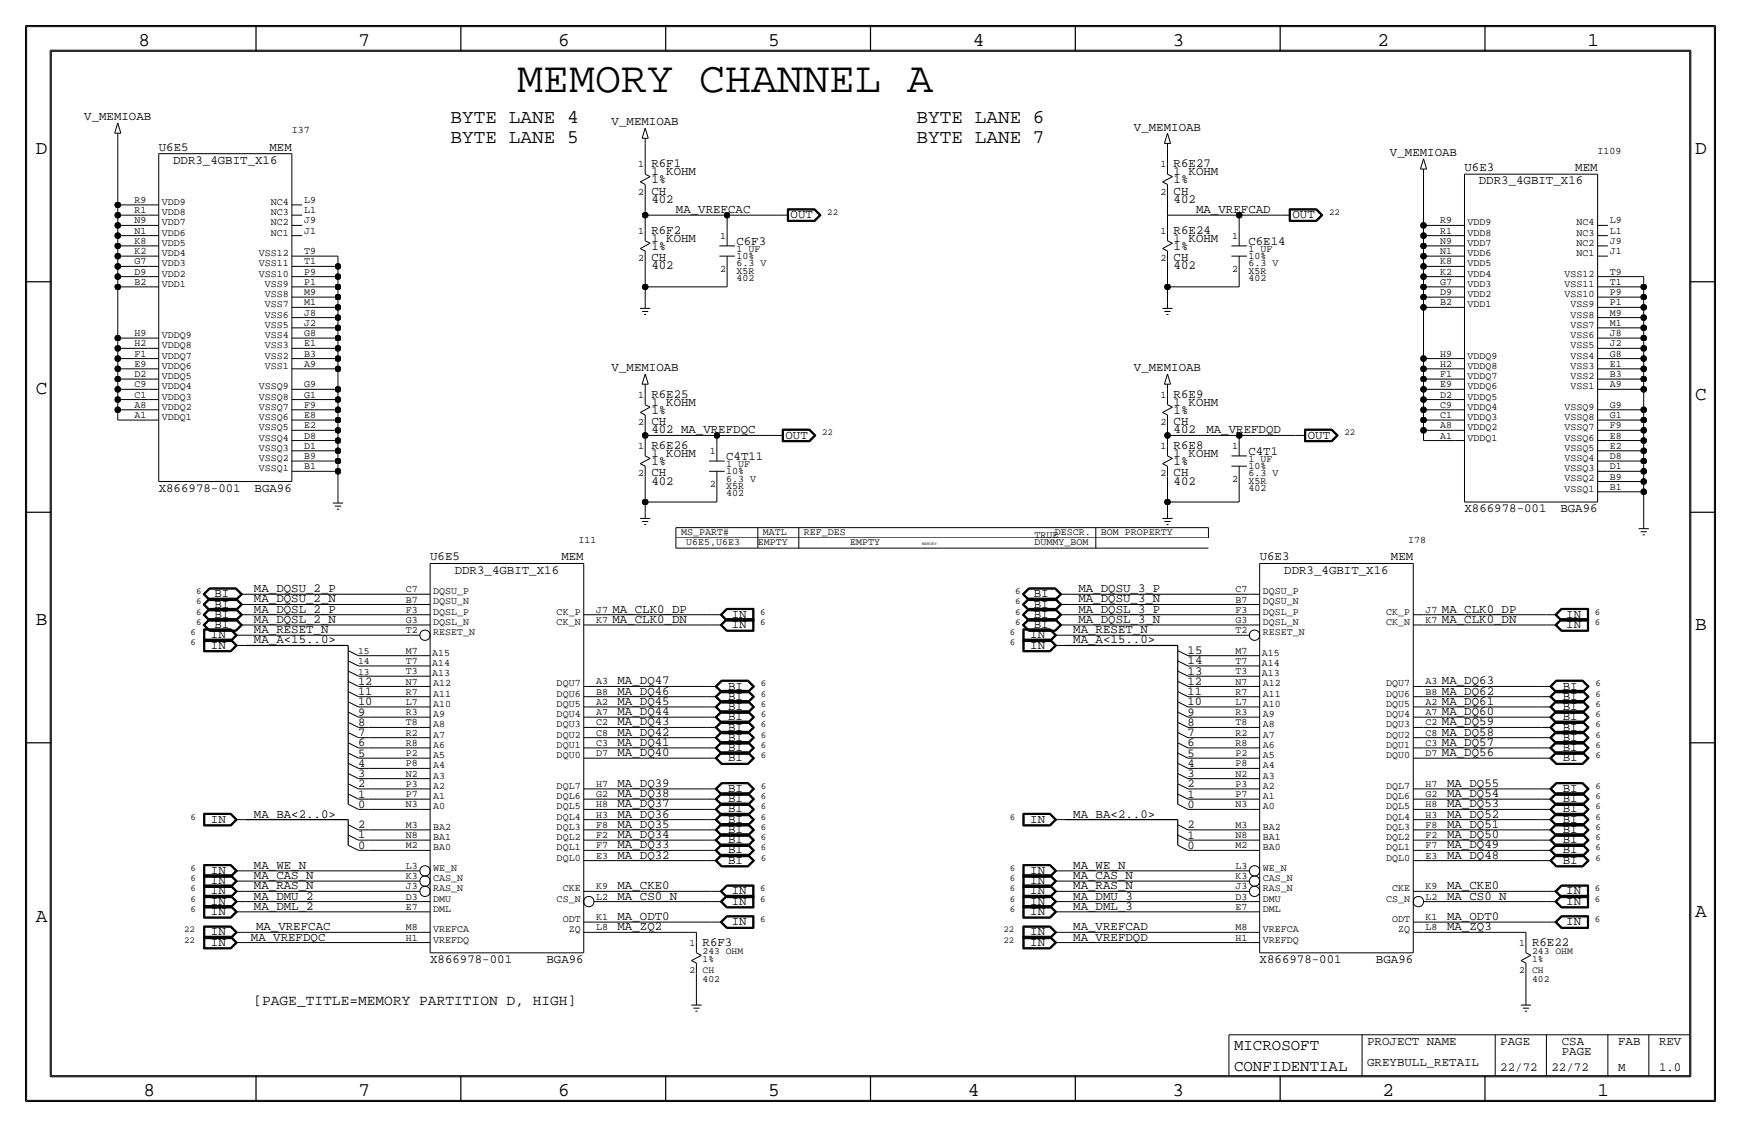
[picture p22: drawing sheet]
<svg xmlns="http://www.w3.org/2000/svg" width="432mm" height="279mm" viewBox="0 0 432 279" stroke-linecap="round" stroke-linejoin="round" font-family="sans-serif">
<defs><g id="words">
<text font-size="10.8" x="128.3" y="22.9">MEMORY CHANNEL A</text>
<g font-size="4.8">
<text x="34.3" y="11.4">8</text>
<text x="88.9" y="11.4">7</text>
<text x="138.5" y="11.4">6</text>
<text x="190.5" y="11.4">5</text>
<text x="241.3" y="11.4">4</text>
<text x="290.8" y="11.4">3</text>
<text x="341.6" y="11.4">2</text>
<text x="393.7" y="11.4">1</text>
<text x="111.8" y="30.5">BYTE LANE 4</text>
<text x="111.8" y="35.6">BYTE LANE 5</text>
<text x="227.3" y="35.6">BYTE LANE 7</text>
<text x="227.3" y="30.5">BYTE LANE 6</text>
<text x="8.9" y="38.1">D</text>
<text x="420.4" y="38.1">D</text>
<text x="8.9" y="97.8">C</text>
<text x="420.4" y="99.1">C</text>
<text x="8.9" y="154.9">B</text>
<text x="420.4" y="156.2">B</text>
<text x="420.4" y="227.3">A</text>
<text x="8.9" y="228.6">A</text>
<text x="35.6" y="271.8">8</text>
<text x="88.9" y="271.8">7</text>
<text x="138.4" y="271.8">6</text>
<text x="190.5" y="271.8">5</text>
<text x="240" y="271.8">4</text>
<text x="290.8" y="271.8">3</text>
<text x="342.9" y="271.8">2</text>
<text x="396.2" y="271.8">1</text>
</g>
<g font-size="3.9">
<text x="306.1" y="260.4">MICROSOFT</text>
<text x="306.1" y="265.4">CONFIDENTIAL</text>
</g>
<text font-size="3.6" x="62.8" y="249.3">[PAGE_TITLE=MEMORY PARTITION D, HIGH]</text>
<g font-size="3.1">
<text x="20.9" y="29.8">V_MEMIOAB</text>
<text x="151.7" y="31.1">V_MEMIOAB</text>
<text x="281.2" y="32.4">V_MEMIOAB</text>
<text x="39.4" y="37.3">U6E5</text>
<text x="42.9" y="40.6">DDR3_4GBIT_X16</text>
<text x="66.8" y="37.3">MEM</text>
<text x="161.5" y="41.4">R6F1</text>
<text x="291.1" y="41.4">R6E27</text>
<text x="344.7" y="38.7">V_MEMIOAB</text>
<text x="161.5" y="43.4">1 KOHM</text>
<text x="161.5" y="45.5">1%</text>
<text x="291.1" y="43.4">1 KOHM</text>
<text x="291.1" y="45.5">1%</text>
<text x="363.2" y="42.4">U6E3</text>
<text x="366.8" y="45.7">DDR3_4GBIT_X16</text>
<text x="390.7" y="42.4">MEM</text>
<text x="161.5" y="48.3">CH</text>
<text x="161.5" y="50.3">402</text>
<text x="167.6" y="52.8">MA_VREFCAC</text>
<text x="291.1" y="48.3">CH</text>
<text x="291.1" y="50.3">402</text>
<text x="296.7" y="52.8">MA_VREFCAD</text>
<text x="161.5" y="59.9">1 KOHM</text>
<text x="161.5" y="57.9">R6F2</text>
<text x="196.1" y="54.1">OUT</text>
<text x="291.1" y="59.9">1 KOHM</text>
<text x="291.1" y="57.9">R6E24</text>
<text x="320.5" y="54.1">OUT</text>
<text x="161.5" y="64.8">CH</text>
<text x="161.5" y="62">1%</text>
<text x="182.6" y="60.7">C6F3</text>
<text x="291.1" y="64.8">CH</text>
<text x="291.1" y="62">1%</text>
<text x="309.6" y="60.7">C6E14</text>
<text x="161.5" y="66.8">402</text>
<text x="291.1" y="66.8">402</text>
<text x="151.7" y="92">V_MEMIOAB</text>
<text x="281.2" y="92">V_MEMIOAB</text>
<text x="161.5" y="98.6">R6E25</text>
<text x="161.5" y="100.6">1 KOHM</text>
<text x="291.1" y="100.6">1 KOHM</text>
<text x="291.1" y="98.6">R6E9</text>
<text x="161.5" y="105.4">CH</text>
<text x="161.5" y="107.4">402 MA_VREFDQC</text>
<text x="161.5" y="102.6">1%</text>
<text x="291.1" y="105.4">CH</text>
<text x="291.1" y="107.4">402</text>
<text x="291.1" y="102.6">1%</text>
<text x="299.2" y="107.4">MA_VREFDQD</text>
<text x="161.5" y="111.3">R6E26</text>
<text x="161.5" y="113.3">1 KOHM</text>
<text x="194.8" y="108.7">OUT</text>
<text x="291.1" y="113.3">1 KOHM</text>
<text x="291.1" y="111.3">R6E8</text>
<text x="309.6" y="112.8">C4T1</text>
<text x="324.4" y="108.7">OUT</text>
<text x="161.5" y="118.1">CH</text>
<text x="161.5" y="115.3">1%</text>
<text x="180.1" y="114">C4T11</text>
<text x="291.1" y="118.1">CH</text>
<text x="291.1" y="115.3">1%</text>
<text x="39.4" y="121.9">X866978-001</text>
<text x="63.1" y="121.9">BGA96</text>
<text x="161.5" y="120.1">402</text>
<text x="291.1" y="120.1">402</text>
<text x="363.2" y="127">X866978-001</text>
<text x="387" y="127">BGA96</text>
<text x="106.7" y="138.9">U6E5</text>
<text x="112.8" y="142.2">DDR3_4GBIT_X16</text>
<text x="139.2" y="138.9">MEM</text>
<text x="312.4" y="138.9">U6E3</text>
<text x="318.5" y="142.2">DDR3_4GBIT_X16</text>
<text x="345" y="138.9">MEM</text>
<text x="53.2" y="148.1">BI</text>
<text x="63" y="149.4">MA_DQSU_2_N</text>
<text x="63" y="146.8">MA_DQSU_2_P</text>
<text x="256.4" y="148.1">BI</text>
<text x="267.5" y="149.4">MA_DQSU_3_N</text>
<text x="267.5" y="146.8">MA_DQSU_3_P</text>
<text x="53.2" y="153.2">BI</text>
<text x="53.2" y="155.7">BI</text>
<text x="53.2" y="150.6">BI</text>
<text x="63" y="151.9">MA_DQSL_2_P</text>
<text x="63" y="154.4">MA_DQSL_2_N</text>
<text x="151.9" y="151.9">MA_CLK0_DP</text>
<text x="151.9" y="154.4">MA_CLK0_DN</text>
<text x="181.5" y="153.2">IN</text>
<text x="181.5" y="155.7">IN</text>
<text x="256.4" y="150.6">BI</text>
<text x="256.4" y="153.2">BI</text>
<text x="256.4" y="155.7">BI</text>
<text x="267.5" y="154.4">MA_DQSL_3_N</text>
<text x="267.5" y="151.9">MA_DQSL_3_P</text>
<text x="357.6" y="154.4">MA_CLK0_DN</text>
<text x="357.6" y="151.9">MA_CLK0_DP</text>
<text x="388.5" y="153.2">IN</text>
<text x="388.5" y="155.7">IN</text>
<text x="52.3" y="160.8">IN</text>
<text x="52.3" y="158.2">IN</text>
<text x="63" y="157">MA_RESET_N</text>
<text x="63" y="159.5">MA_A&lt;15..0&gt;</text>
<text x="255.5" y="160.8">IN</text>
<text x="255.5" y="158.2">IN</text>
<text x="266.2" y="157">MA_RESET_N</text>
<text x="266.2" y="159.5">MA_A&lt;15..0&gt;</text>
<text x="294.5" y="162.2">15</text>
<text x="294.5" y="164.7">14</text>
<text x="294.5" y="167.2">13</text>
<text x="153.2" y="172.2">MA_DQ46</text>
<text x="153.2" y="169.7">MA_DQ47</text>
<text x="180.6" y="170.9">BI</text>
<text x="180.6" y="173.5">BI</text>
<text x="357.6" y="169.7">MA_DQ63</text>
<text x="357.6" y="172.2">MA_DQ62</text>
<text x="387.6" y="170.9">BI</text>
<text x="387.6" y="173.5">BI</text>
<text x="153.2" y="177.3">MA_DQ44</text>
<text x="153.2" y="179.8">MA_DQ43</text>
<text x="153.2" y="174.8">MA_DQ45</text>
<text x="180.6" y="178.6">BI</text>
<text x="180.6" y="176">BI</text>
<text x="357.6" y="179.8">MA_DQ59</text>
<text x="357.6" y="177.3">MA_DQ60</text>
<text x="357.6" y="174.8">MA_DQ61</text>
<text x="387.6" y="178.6">BI</text>
<text x="387.6" y="176">BI</text>
<text x="153.2" y="182.4">MA_DQ42</text>
<text x="153.2" y="184.9">MA_DQ41</text>
<text x="180.6" y="181.1">BI</text>
<text x="180.6" y="183.6">BI</text>
<text x="357.6" y="184.9">MA_DQ57</text>
<text x="357.6" y="182.4">MA_DQ58</text>
<text x="387.6" y="181.1">BI</text>
<text x="387.6" y="183.6">BI</text>
<text x="153.2" y="187.5">MA_DQ40</text>
<text x="180.6" y="186.2">BI</text>
<text x="180.6" y="188.7">BI</text>
<text x="357.6" y="187.5">MA_DQ56</text>
<text x="387.6" y="186.2">BI</text>
<text x="387.6" y="188.7">BI</text>
<text x="153.2" y="197.6">MA_DQ38</text>
<text x="153.2" y="195.1">MA_DQ39</text>
<text x="180.6" y="196.3">BI</text>
<text x="358.9" y="197.6">MA_DQ54</text>
<text x="358.9" y="195.1">MA_DQ55</text>
<text x="387.6" y="196.3">BI</text>
<text x="52.3" y="204">IN</text>
<text x="63" y="202.7">MA_BA&lt;2..0&gt;</text>
<text x="153.2" y="202.7">MA_DQ36</text>
<text x="153.2" y="200.2">MA_DQ37</text>
<text x="180.6" y="198.9">BI</text>
<text x="180.6" y="201.4">BI</text>
<text x="180.6" y="204">BI</text>
<text x="255.5" y="204">IN</text>
<text x="266.2" y="202.7">MA_BA&lt;2..0&gt;</text>
<text x="358.9" y="200.2">MA_DQ53</text>
<text x="358.9" y="202.7">MA_DQ52</text>
<text x="387.6" y="198.9">BI</text>
<text x="387.6" y="204">BI</text>
<text x="387.6" y="201.4">BI</text>
<text x="153.2" y="207.8">MA_DQ34</text>
<text x="153.2" y="205.2">MA_DQ35</text>
<text x="180.6" y="206.5">BI</text>
<text x="180.6" y="209">BI</text>
<text x="358.9" y="207.8">MA_DQ50</text>
<text x="358.9" y="205.2">MA_DQ51</text>
<text x="387.6" y="206.5">BI</text>
<text x="387.6" y="209">BI</text>
<text x="63" y="215.4">MA_WE_N</text>
<text x="153.2" y="210.3">MA_DQ33</text>
<text x="153.2" y="212.9">MA_DQ32</text>
<text x="180.6" y="211.6">BI</text>
<text x="180.6" y="214.1">BI</text>
<text x="266.2" y="215.4">MA_WE_N</text>
<text x="358.9" y="210.3">MA_DQ49</text>
<text x="358.9" y="212.9">MA_DQ48</text>
<text x="387.6" y="211.6">BI</text>
<text x="387.6" y="214.1">BI</text>
<text x="52.3" y="216.7">IN</text>
<text x="52.3" y="219.2">IN</text>
<text x="52.3" y="221.7">IN</text>
<text x="63" y="220.5">MA_RAS_N</text>
<text x="63" y="217.9">MA_CAS_N</text>
<text x="153.2" y="220.5">MA_CKE0</text>
<text x="181.5" y="221.7">IN</text>
<text x="255.5" y="216.7">IN</text>
<text x="255.5" y="221.7">IN</text>
<text x="255.5" y="219.2">IN</text>
<text x="266.2" y="220.5">MA_RAS_N</text>
<text x="266.2" y="217.9">MA_CAS_N</text>
<text x="358.9" y="220.5">MA_CKE0</text>
<text x="388.5" y="221.7">IN</text>
<text x="52.3" y="226.8">IN</text>
<text x="52.3" y="224.3">IN</text>
<text x="63" y="225.6">MA_DML_2</text>
<text x="63" y="223">MA_DMU_2</text>
<text x="153.2" y="223">MA_CS0_N</text>
<text x="181.5" y="224.3">IN</text>
<text x="255.5" y="224.3">IN</text>
<text x="255.5" y="226.8">IN</text>
<text x="266.2" y="223">MA_DMU_3</text>
<text x="266.2" y="225.6">MA_DML_3</text>
<text x="358.9" y="223">MA_CS0_N</text>
<text x="388.5" y="224.3">IN</text>
<text x="52.3" y="231.9">IN</text>
<text x="62.2" y="233.2">MA_VREFDQC</text>
<text x="63.5" y="230.6">MA_VREFCAC</text>
<text x="153.2" y="228.1">MA_ODT0</text>
<text x="153.2" y="230.6">MA_ZQ2</text>
<text x="181.5" y="229.4">IN</text>
<text x="255.5" y="231.9">IN</text>
<text x="266.2" y="230.6">MA_VREFCAD</text>
<text x="266.2" y="233.2">MA_VREFDQD</text>
<text x="358.9" y="230.6">MA_ZQ3</text>
<text x="358.9" y="228.1">MA_ODT0</text>
<text x="388.5" y="229.4">IN</text>
<text x="52.3" y="234.4">IN</text>
<text x="106.7" y="238.8">X866978-001</text>
<text x="135.5" y="238.8">BGA96</text>
<text x="174.2" y="234.4">R6F3</text>
<text x="255.5" y="234.4">IN</text>
<text x="312.4" y="238.8">X866978-001</text>
<text x="341.3" y="238.8">BGA96</text>
<text x="380" y="234.4">R6E22</text>
<text x="339.1" y="259.1">PROJECT NAME</text>
<text x="372.1" y="259.1">PAGE</text>
<text x="387.4" y="259.1">CSA</text>
<text x="387.4" y="261.6">PAGE</text>
<text x="401.3" y="259.1">FAB</text>
<text x="411.5" y="259.1">REV</text>
<text x="339.1" y="264.2">GREYBULL_RETAIL</text>
<text x="372.1" y="265.4">22/72</text>
<text x="384.8" y="265.4">22/72</text>
<text x="401.3" y="265.4">M</text>
<text x="411.5" y="265.4">1.0</text>
</g>
<g font-size="3">
<text x="88.8" y="172.3">11</text>
<text x="88.8" y="169.8">12</text>
<text x="294.5" y="169.8">12</text>
<text x="294.5" y="172.3">11</text>
<text x="88.8" y="174.9">10</text>
<text x="88.8" y="177.4">9</text>
<text x="88.8" y="179.9">8</text>
<text x="294.5" y="174.9">10</text>
<text x="294.5" y="177.4">9</text>
<text x="294.5" y="179.9">8</text>
<text x="88.8" y="185">6</text>
<text x="88.8" y="182.5">7</text>
<text x="294.5" y="182.5">7</text>
<text x="294.5" y="185">6</text>
<text x="88.8" y="187.6">5</text>
<text x="88.8" y="190.1">4</text>
<text x="294.5" y="187.6">5</text>
<text x="294.5" y="190.1">4</text>
<text x="88.8" y="192.6">3</text>
<text x="88.8" y="197.7">1</text>
<text x="88.8" y="195.2">2</text>
<text x="294.5" y="192.6">3</text>
<text x="294.5" y="195.2">2</text>
<text x="294.5" y="197.7">1</text>
<text x="88.8" y="200.3">0</text>
<text x="294.5" y="200.3">0</text>
<text x="88.8" y="205.3">2</text>
<text x="88.8" y="207.9">1</text>
<text x="294.5" y="205.3">2</text>
<text x="294.5" y="207.9">1</text>
<text x="88.8" y="210.4">0</text>
<text x="294.5" y="210.4">0</text>
</g>
<g font-size="2.5">
<text x="72.4" y="33">I37</text>
<text x="158.3" y="41.4">1</text>
<text x="287.8" y="41.4">1</text>
<text x="396.2" y="38.1">I109</text>
<text x="33.3" y="50.3">R9</text>
<text x="33.3" y="52.8">R1</text>
<text x="40.1" y="53.3">VDD8</text>
<text x="40.1" y="50.8">VDD9</text>
<text x="67.2" y="53.3">NC3</text>
<text x="67.2" y="50.8">NC4</text>
<text x="75.4" y="50.3">L9</text>
<text x="75.4" y="52.9">L1</text>
<text x="158.3" y="48.3">2</text>
<text x="287.8" y="48.3">2</text>
<text x="33.3" y="55.4">N9</text>
<text x="33.3" y="57.9">N1</text>
<text x="40.1" y="58.4">VDD6</text>
<text x="40.1" y="55.9">VDD7</text>
<text x="67.2" y="58.4">NC1</text>
<text x="67.2" y="55.9">NC2</text>
<text x="75.4" y="55.4">J9</text>
<text x="75.4" y="57.9">J1</text>
<text x="158.3" y="57.9">1</text>
<text x="178.6" y="59.2">1</text>
<text x="287.8" y="57.9">1</text>
<text x="305.6" y="59.2">1</text>
<text x="357.2" y="55.4">R9</text>
<text x="357.2" y="57.9">R1</text>
<text x="364" y="58.4">VDD8</text>
<text x="364" y="55.9">VDD9</text>
<text x="391" y="58.4">NC3</text>
<text x="391" y="55.9">NC4</text>
<text x="399.3" y="55.4">L9</text>
<text x="399.3" y="57.9">L1</text>
<text x="33.3" y="60.5">K8</text>
<text x="33.3" y="63">K2</text>
<text x="33.3" y="65.5">G7</text>
<text x="40.1" y="63.5">VDD4</text>
<text x="40.1" y="61">VDD5</text>
<text x="64.2" y="63.5">VSS12</text>
<text x="75.4" y="63">T9</text>
<text x="75.4" y="65.5">T1</text>
<text x="158.3" y="64.8">2</text>
<text x="182.6" y="62.5">1 UF</text>
<text x="182.6" y="64.3">10%</text>
<text x="287.8" y="64.8">2</text>
<text x="309.6" y="62.5">1 UF</text>
<text x="309.6" y="64.3">10%</text>
<text x="357.2" y="60.5">N9</text>
<text x="357.2" y="63">N1</text>
<text x="357.2" y="65.5">K8</text>
<text x="364" y="63.5">VDD6</text>
<text x="364" y="61">VDD7</text>
<text x="391" y="63.5">NC1</text>
<text x="391" y="60.9">NC2</text>
<text x="399.3" y="60.5">J9</text>
<text x="399.3" y="63">J1</text>
<text x="33.3" y="68.1">D9</text>
<text x="33.3" y="70.6">B2</text>
<text x="40.1" y="68.6">VDD2</text>
<text x="40.1" y="71.1">VDD1</text>
<text x="40.1" y="66">VDD3</text>
<text x="64.2" y="68.6">VSS10</text>
<text x="64.2" y="66">VSS11</text>
<text x="65.7" y="71.1">VSS9</text>
<text x="75.4" y="70.6">P1</text>
<text x="75.4" y="68.1">P9</text>
<text x="178.6" y="67.3">2</text>
<text x="182.6" y="66">6.3 V</text>
<text x="182.6" y="67.8">X5R</text>
<text x="182.6" y="69.6">402</text>
<text x="305.6" y="67.3">2</text>
<text x="309.6" y="67.8">X5R</text>
<text x="309.6" y="69.6">402</text>
<text x="309.6" y="66">6.3 V</text>
<text x="357.2" y="68.1">K2</text>
<text x="357.2" y="70.6">G7</text>
<text x="364" y="71.1">VDD3</text>
<text x="364" y="68.6">VDD4</text>
<text x="364" y="66">VDD5</text>
<text x="388" y="71.1">VSS11</text>
<text x="388" y="68.6">VSS12</text>
<text x="399.3" y="68.1">T9</text>
<text x="399.3" y="70.6">T1</text>
<text x="65.7" y="73.6">VSS8</text>
<text x="65.7" y="76.2">VSS7</text>
<text x="75.4" y="73.2">M9</text>
<text x="75.4" y="75.7">M1</text>
<text x="357.2" y="73.2">D9</text>
<text x="357.2" y="75.7">B2</text>
<text x="364" y="73.7">VDD2</text>
<text x="364" y="76.2">VDD1</text>
<text x="388" y="73.6">VSS10</text>
<text x="389.5" y="76.2">VSS9</text>
<text x="399.3" y="75.7">P1</text>
<text x="399.3" y="73.2">P9</text>
<text x="33.3" y="83.3">H9</text>
<text x="40.1" y="83.8">VDDQ9</text>
<text x="65.7" y="81.3">VSS5</text>
<text x="65.7" y="83.8">VSS4</text>
<text x="65.7" y="78.7">VSS6</text>
<text x="75.4" y="78.2">J8</text>
<text x="75.4" y="80.8">J2</text>
<text x="75.4" y="83.3">G8</text>
<text x="389.5" y="83.8">VSS6</text>
<text x="389.5" y="78.7">VSS8</text>
<text x="389.5" y="81.3">VSS7</text>
<text x="399.3" y="78.2">M9</text>
<text x="399.3" y="80.8">M1</text>
<text x="399.3" y="83.3">J8</text>
<text x="33.3" y="85.9">H2</text>
<text x="33.3" y="88.4">F1</text>
<text x="40.1" y="88.9">VDDQ7</text>
<text x="40.1" y="86.4">VDDQ8</text>
<text x="65.7" y="88.9">VSS2</text>
<text x="65.7" y="86.3">VSS3</text>
<text x="75.4" y="85.9">E1</text>
<text x="75.4" y="88.4">B3</text>
<text x="357.2" y="88.4">H9</text>
<text x="364" y="88.9">VDDQ9</text>
<text x="389.5" y="86.3">VSS5</text>
<text x="389.5" y="88.9">VSS4</text>
<text x="399.3" y="85.9">J2</text>
<text x="399.3" y="88.4">G8</text>
<text x="33.3" y="90.9">E9</text>
<text x="33.3" y="93.5">D2</text>
<text x="40.1" y="94">VDDQ5</text>
<text x="40.1" y="91.4">VDDQ6</text>
<text x="65.7" y="91.4">VSS1</text>
<text x="75.4" y="90.9">A9</text>
<text x="357.2" y="90.9">H2</text>
<text x="357.2" y="93.5">F1</text>
<text x="364" y="94">VDDQ7</text>
<text x="364" y="91.4">VDDQ8</text>
<text x="389.5" y="94">VSS2</text>
<text x="389.5" y="91.4">VSS3</text>
<text x="399.3" y="90.9">E1</text>
<text x="399.3" y="93.5">B3</text>
<text x="33.3" y="96">C9</text>
<text x="33.3" y="98.6">C1</text>
<text x="33.3" y="101.1">A8</text>
<text x="40.1" y="101.6">VDDQ2</text>
<text x="40.1" y="99.1">VDDQ3</text>
<text x="40.1" y="96.5">VDDQ4</text>
<text x="64.2" y="101.6">VSSQ7</text>
<text x="64.2" y="99">VSSQ8</text>
<text x="64.2" y="96.5">VSSQ9</text>
<text x="75.4" y="96">G9</text>
<text x="75.4" y="98.6">G1</text>
<text x="75.4" y="101.1">F9</text>
<text x="158.3" y="98.6">1</text>
<text x="287.8" y="98.6">1</text>
<text x="357.2" y="96">E9</text>
<text x="357.2" y="98.6">D2</text>
<text x="357.2" y="101.1">C9</text>
<text x="364" y="101.6">VDDQ4</text>
<text x="364" y="99.1">VDDQ5</text>
<text x="364" y="96.5">VDDQ6</text>
<text x="388" y="101.6">VSSQ9</text>
<text x="389.5" y="96.5">VSS1</text>
<text x="399.3" y="101.1">G9</text>
<text x="399.3" y="96">A9</text>
<text x="33.3" y="103.6">A1</text>
<text x="40.1" y="104.1">VDDQ1</text>
<text x="64.2" y="106.7">VSSQ5</text>
<text x="64.2" y="104.1">VSSQ6</text>
<text x="75.4" y="103.6">E8</text>
<text x="75.4" y="106.2">E2</text>
<text x="158.3" y="105.4">2</text>
<text x="287.8" y="105.4">2</text>
<text x="357.2" y="103.6">C1</text>
<text x="357.2" y="106.2">A8</text>
<text x="364" y="106.7">VDDQ2</text>
<text x="364" y="104.1">VDDQ3</text>
<text x="388" y="106.7">VSSQ7</text>
<text x="388" y="104.1">VSSQ8</text>
<text x="399.3" y="103.6">G1</text>
<text x="399.3" y="106.2">F9</text>
<text x="64.2" y="111.7">VSSQ3</text>
<text x="64.2" y="109.2">VSSQ4</text>
<text x="75.4" y="108.7">D8</text>
<text x="75.4" y="111.3">D1</text>
<text x="75.4" y="113.8">B9</text>
<text x="158.3" y="111.3">1</text>
<text x="176.1" y="112.5">1</text>
<text x="287.8" y="111.3">1</text>
<text x="305.6" y="111.3">1</text>
<text x="357.2" y="108.7">A1</text>
<text x="364" y="109.2">VDDQ1</text>
<text x="388" y="111.8">VSSQ5</text>
<text x="388" y="109.2">VSSQ6</text>
<text x="399.3" y="108.7">E8</text>
<text x="399.3" y="111.3">E2</text>
<text x="399.3" y="113.8">D8</text>
<text x="64.2" y="114.3">VSSQ2</text>
<text x="64.2" y="116.8">VSSQ1</text>
<text x="75.4" y="116.3">B1</text>
<text x="158.3" y="118.1">2</text>
<text x="180.1" y="117.6">10%</text>
<text x="180.1" y="119.4">6.3 V</text>
<text x="180.1" y="115.8">1 UF</text>
<text x="287.8" y="118.1">2</text>
<text x="305.6" y="119.4">2</text>
<text x="309.6" y="116.3">10%</text>
<text x="309.6" y="119.9">X5R</text>
<text x="309.6" y="114.6">1 UF</text>
<text x="309.6" y="118.1">6.3 V</text>
<text x="388" y="116.8">VSSQ3</text>
<text x="388" y="119.4">VSSQ2</text>
<text x="388" y="114.3">VSSQ4</text>
<text x="399.3" y="116.3">D1</text>
<text x="399.3" y="118.9">B9</text>
<text x="176.1" y="120.7">2</text>
<text x="180.1" y="121.2">X5R</text>
<text x="180.1" y="122.9">402</text>
<text x="309.6" y="121.7">402</text>
<text x="388" y="121.9">VSSQ1</text>
<text x="399.3" y="121.4">B1</text>
<text x="143.5" y="134.6">I11</text>
<text x="168.9" y="132.6">MS_PART#</text>
<text x="170.2" y="135.1">U6E5,U6E3</text>
<text x="188" y="135.1">EMPTY</text>
<text x="189.2" y="132.6">MATL</text>
<text x="199.4" y="132.6">REF_DES</text>
<text x="210.8" y="135.1">EMPTY</text>
<text x="256.5" y="135.1">DUMMY_BOM</text>
<text x="256.5" y="133.3">TRUE</text>
<text x="261.6" y="132.6">DESCR.</text>
<text x="273.1" y="132.6">BOM PROPERTY</text>
<text x="349.2" y="134.6">I78</text>
<text x="100.7" y="149.4">B7</text>
<text x="100.7" y="146.8">C7</text>
<text x="107.4" y="147.3">DQSU_P</text>
<text x="107.4" y="149.9">DQSU_N</text>
<text x="306.4" y="149.4">B7</text>
<text x="306.4" y="146.8">C7</text>
<text x="313.2" y="147.3">DQSU_P</text>
<text x="313.2" y="149.9">DQSU_N</text>
<text x="100.7" y="154.5">G3</text>
<text x="100.7" y="151.9">F3</text>
<text x="107.4" y="152.4">DQSL_P</text>
<text x="107.4" y="154.9">DQSL_N</text>
<text x="138.1" y="155">CK_N</text>
<text x="138.1" y="152.4">CK_P</text>
<text x="147.8" y="154.5">K7</text>
<text x="147.8" y="151.9">J7</text>
<text x="306.4" y="154.5">G3</text>
<text x="306.4" y="151.9">F3</text>
<text x="313.2" y="152.4">DQSL_P</text>
<text x="313.2" y="154.9">DQSL_N</text>
<text x="343.8" y="155">CK_N</text>
<text x="343.8" y="152.4">CK_P</text>
<text x="353.6" y="154.5">K7</text>
<text x="353.6" y="151.9">J7</text>
<text x="100.7" y="157">T2</text>
<text x="107.4" y="157.5">RESET_N</text>
<text x="306.4" y="157">T2</text>
<text x="313.2" y="157.5">RESET_N</text>
<text x="100.7" y="162.1">M7</text>
<text x="100.7" y="164.6">T7</text>
<text x="100.7" y="167.2">T3</text>
<text x="107.2" y="165.1">A14</text>
<text x="107.2" y="162.6">A15</text>
<text x="107.2" y="167.7">A13</text>
<text x="306.4" y="162.1">M7</text>
<text x="306.4" y="164.6">T7</text>
<text x="306.4" y="167.2">T3</text>
<text x="312.9" y="165.1">A14</text>
<text x="312.9" y="162.6">A15</text>
<text x="312.9" y="167.7">A13</text>
<text x="100.7" y="169.7">N7</text>
<text x="100.7" y="172.2">R7</text>
<text x="107.4" y="170.2">A12</text>
<text x="107.4" y="172.7">A11</text>
<text x="138.1" y="170.2">DQU7</text>
<text x="138.1" y="172.7">DQU6</text>
<text x="147.8" y="169.7">A3</text>
<text x="147.8" y="172.2">B8</text>
<text x="306.4" y="169.7">N7</text>
<text x="306.4" y="172.2">R7</text>
<text x="313.2" y="170.2">A12</text>
<text x="313.2" y="172.7">A11</text>
<text x="343.8" y="170.2">DQU7</text>
<text x="343.8" y="172.7">DQU6</text>
<text x="353.6" y="169.7">A3</text>
<text x="353.6" y="172.2">B8</text>
<text x="100.7" y="177.3">R3</text>
<text x="100.7" y="179.9">T8</text>
<text x="100.7" y="174.8">L7</text>
<text x="107.4" y="175.3">A10</text>
<text x="107.4" y="177.8">A9</text>
<text x="138.1" y="175.3">DQU5</text>
<text x="138.1" y="177.8">DQU4</text>
<text x="147.8" y="174.8">A2</text>
<text x="147.8" y="177.3">A7</text>
<text x="147.8" y="179.9">C2</text>
<text x="306.4" y="177.3">R3</text>
<text x="306.4" y="179.9">T8</text>
<text x="306.4" y="174.8">L7</text>
<text x="313.2" y="175.3">A10</text>
<text x="313.2" y="177.8">A9</text>
<text x="343.8" y="175.3">DQU5</text>
<text x="343.8" y="177.8">DQU4</text>
<text x="353.6" y="174.8">A2</text>
<text x="353.6" y="177.3">A7</text>
<text x="353.6" y="179.9">C2</text>
<text x="100.7" y="182.4">R2</text>
<text x="100.7" y="184.9">R8</text>
<text x="107.4" y="180.3">A8</text>
<text x="107.4" y="182.9">A7</text>
<text x="107.4" y="185.4">A6</text>
<text x="138.1" y="180.3">DQU3</text>
<text x="138.1" y="182.9">DQU2</text>
<text x="138.1" y="185.4">DQU1</text>
<text x="147.8" y="182.4">C8</text>
<text x="147.8" y="184.9">C3</text>
<text x="306.4" y="182.4">R2</text>
<text x="306.4" y="184.9">R8</text>
<text x="313.2" y="180.3">A8</text>
<text x="313.2" y="182.9">A7</text>
<text x="313.2" y="185.4">A6</text>
<text x="343.8" y="180.3">DQU3</text>
<text x="343.8" y="182.9">DQU2</text>
<text x="343.8" y="185.4">DQU1</text>
<text x="353.6" y="182.4">C8</text>
<text x="353.6" y="184.9">C3</text>
<text x="100.7" y="187.5">P2</text>
<text x="100.7" y="190">P8</text>
<text x="107.4" y="188">A5</text>
<text x="107.4" y="190.5">A4</text>
<text x="138.1" y="188">DQU0</text>
<text x="147.8" y="187.5">D7</text>
<text x="306.4" y="187.5">P2</text>
<text x="306.4" y="190">P8</text>
<text x="313.2" y="188">A5</text>
<text x="313.2" y="190.5">A4</text>
<text x="343.8" y="188">DQU0</text>
<text x="353.6" y="187.5">D7</text>
<text x="100.7" y="192.6">N2</text>
<text x="100.7" y="195.1">P3</text>
<text x="100.7" y="197.6">P7</text>
<text x="107.4" y="195.6">A2</text>
<text x="107.4" y="193.1">A3</text>
<text x="138.1" y="195.6">DQL7</text>
<text x="147.8" y="195.1">H7</text>
<text x="147.8" y="197.6">G2</text>
<text x="306.4" y="192.6">N2</text>
<text x="306.4" y="195.1">P3</text>
<text x="306.4" y="197.6">P7</text>
<text x="313.2" y="195.6">A2</text>
<text x="313.2" y="193.1">A3</text>
<text x="343.8" y="195.6">DQL7</text>
<text x="353.6" y="195.1">H7</text>
<text x="353.6" y="197.6">G2</text>
<text x="100.7" y="200.2">N3</text>
<text x="107.4" y="198.1">A1</text>
<text x="107.4" y="200.7">A0</text>
<text x="138.1" y="203.2">DQL4</text>
<text x="138.1" y="198.1">DQL6</text>
<text x="138.1" y="200.7">DQL5</text>
<text x="147.8" y="200.2">H8</text>
<text x="147.8" y="202.7">H3</text>
<text x="306.4" y="200.2">N3</text>
<text x="313.2" y="198.1">A1</text>
<text x="313.2" y="200.7">A0</text>
<text x="343.8" y="203.2">DQL4</text>
<text x="343.8" y="198.1">DQL6</text>
<text x="343.8" y="200.7">DQL5</text>
<text x="353.6" y="200.2">H8</text>
<text x="353.6" y="202.7">H3</text>
<text x="100.7" y="205.3">M3</text>
<text x="100.7" y="207.8">N8</text>
<text x="107.4" y="205.7">BA2</text>
<text x="107.4" y="208.3">BA1</text>
<text x="138.1" y="208.3">DQL2</text>
<text x="138.1" y="205.8">DQL3</text>
<text x="147.8" y="205.3">F8</text>
<text x="147.8" y="207.8">F2</text>
<text x="306.4" y="205.3">M3</text>
<text x="306.4" y="207.8">N8</text>
<text x="313.2" y="205.7">BA2</text>
<text x="313.2" y="208.3">BA1</text>
<text x="343.8" y="208.3">DQL2</text>
<text x="343.8" y="205.8">DQL3</text>
<text x="353.6" y="205.3">F8</text>
<text x="353.6" y="207.8">F2</text>
<text x="100.7" y="215.4">L3</text>
<text x="100.7" y="210.3">M2</text>
<text x="107.4" y="215.9">WE_N</text>
<text x="107.4" y="210.8">BA0</text>
<text x="138.1" y="210.8">DQL1</text>
<text x="138.1" y="213.4">DQL0</text>
<text x="147.8" y="210.3">F7</text>
<text x="147.8" y="212.9">E3</text>
<text x="306.4" y="215.4">L3</text>
<text x="306.4" y="210.3">M2</text>
<text x="313.2" y="215.9">WE_N</text>
<text x="313.2" y="210.8">BA0</text>
<text x="343.8" y="210.8">DQL1</text>
<text x="343.8" y="213.4">DQL0</text>
<text x="353.6" y="210.3">F7</text>
<text x="353.6" y="212.9">E3</text>
<text x="100.7" y="220.5">J3</text>
<text x="100.7" y="218">K3</text>
<text x="107.4" y="221">RAS_N</text>
<text x="107.4" y="218.4">CAS_N</text>
<text x="139.6" y="221">CKE</text>
<text x="147.8" y="220.5">K9</text>
<text x="306.4" y="220.5">J3</text>
<text x="306.4" y="218">K3</text>
<text x="313.2" y="221">RAS_N</text>
<text x="313.2" y="218.4">CAS_N</text>
<text x="345.3" y="221">CKE</text>
<text x="353.6" y="220.5">K9</text>
<text x="100.7" y="223">D3</text>
<text x="100.7" y="225.6">E7</text>
<text x="107.4" y="223.5">DMU</text>
<text x="107.4" y="226.1">DML</text>
<text x="138.1" y="223.5">CS_N</text>
<text x="147.8" y="223">L2</text>
<text x="306.4" y="223">D3</text>
<text x="306.4" y="225.6">E7</text>
<text x="313.2" y="223.5">DMU</text>
<text x="313.2" y="226.1">DML</text>
<text x="343.8" y="223.5">CS_N</text>
<text x="353.6" y="223">L2</text>
<text x="100.7" y="233.2">H1</text>
<text x="100.7" y="230.7">M8</text>
<text x="107.4" y="231.2">VREFCA</text>
<text x="107.4" y="233.7">VREFDQ</text>
<text x="139.6" y="228.6">ODT</text>
<text x="141" y="231.2">ZQ</text>
<text x="147.8" y="230.7">L8</text>
<text x="147.8" y="228.1">K1</text>
<text x="306.4" y="233.2">H1</text>
<text x="306.4" y="230.6">M8</text>
<text x="313.2" y="231.2">VREFCA</text>
<text x="313.2" y="233.7">VREFDQ</text>
<text x="345.3" y="228.6">ODT</text>
<text x="346.8" y="231.2">ZQ</text>
<text x="353.6" y="230.7">L8</text>
<text x="353.6" y="228.1">K1</text>
</g>
<g font-size="2.4">
<text x="88.8" y="167.2">13</text>
<text x="88.8" y="164.7">14</text>
<text x="88.8" y="162.2">15</text>
<text x="171" y="234.4">1</text>
<text x="174.2" y="236.5">243 OHM</text>
<text x="174.2" y="238.5">1%</text>
<text x="376.8" y="234.4">1</text>
<text x="380" y="236.5">243 OHM</text>
<text x="380" y="238.5">1%</text>
<text x="171" y="241.3">2</text>
<text x="174.2" y="241.3">CH</text>
<text x="174.2" y="243.3">402</text>
<text x="376.8" y="241.3">2</text>
<text x="380" y="241.3">CH</text>
<text x="380" y="243.3">402</text>
</g>
<g font-size="2.3">
<text x="205.2" y="53.3">22</text>
<text x="329.6" y="53.3">22</text>
<text x="203.9" y="107.9">22</text>
<text x="333.5" y="107.9">22</text>
<text x="48.6" y="149.9">6</text>
<text x="48.6" y="147.3">6</text>
<text x="251.8" y="149.9">6</text>
<text x="251.8" y="147.3">6</text>
<text x="48.6" y="152.4">6</text>
<text x="48.6" y="154.9">6</text>
<text x="188.5" y="154.9">6</text>
<text x="188.5" y="152.4">6</text>
<text x="251.8" y="154.9">6</text>
<text x="251.8" y="152.4">6</text>
<text x="395.5" y="152.4">6</text>
<text x="395.5" y="154.9">6</text>
<text x="47.2" y="157.5">6</text>
<text x="47.2" y="160">6</text>
<text x="250.4" y="160">6</text>
<text x="250.4" y="157.5">6</text>
<text x="188.7" y="170.2">6</text>
<text x="188.7" y="172.7">6</text>
<text x="395.7" y="172.7">6</text>
<text x="395.7" y="170.2">6</text>
<text x="188.7" y="175.3">6</text>
<text x="188.7" y="177.8">6</text>
<text x="395.7" y="177.8">6</text>
<text x="395.7" y="175.3">6</text>
<text x="188.7" y="182.9">6</text>
<text x="188.7" y="185.4">6</text>
<text x="188.7" y="180.3">6</text>
<text x="395.7" y="182.9">6</text>
<text x="395.7" y="180.3">6</text>
<text x="395.7" y="185.4">6</text>
<text x="188.7" y="188">6</text>
<text x="395.7" y="188">6</text>
<text x="188.7" y="195.6">6</text>
<text x="395.7" y="195.6">6</text>
<text x="47.2" y="203.2">6</text>
<text x="188.7" y="198.1">6</text>
<text x="188.7" y="203.2">6</text>
<text x="188.7" y="200.7">6</text>
<text x="250.4" y="203.2">6</text>
<text x="395.7" y="198.1">6</text>
<text x="395.7" y="200.7">6</text>
<text x="395.7" y="203.2">6</text>
<text x="188.7" y="205.7">6</text>
<text x="188.7" y="208.3">6</text>
<text x="395.7" y="208.3">6</text>
<text x="395.7" y="205.7">6</text>
<text x="47.2" y="215.9">6</text>
<text x="188.7" y="213.4">6</text>
<text x="188.7" y="210.8">6</text>
<text x="250.4" y="215.9">6</text>
<text x="395.7" y="210.8">6</text>
<text x="395.7" y="213.4">6</text>
<text x="47.2" y="221">6</text>
<text x="47.2" y="218.4">6</text>
<text x="188.5" y="221">6</text>
<text x="250.4" y="221">6</text>
<text x="250.4" y="218.4">6</text>
<text x="395.5" y="221">6</text>
<text x="47.2" y="226.1">6</text>
<text x="47.2" y="223.5">6</text>
<text x="188.5" y="223.5">6</text>
<text x="250.4" y="223.5">6</text>
<text x="250.4" y="226.1">6</text>
<text x="395.5" y="223.5">6</text>
<text x="45.7" y="233.7">22</text>
<text x="45.7" y="231.1">22</text>
<text x="188.5" y="228.6">6</text>
<text x="248.9" y="231.1">22</text>
<text x="248.9" y="233.7">22</text>
<text x="395.5" y="228.6">6</text>
</g>
<text font-size="1.1" x="228.6" y="135.1">MEMORY</text>
</g></defs>
<!-- layer: Nets -->
<g fill="none" stroke="#000" stroke-width=".25">
<path d="M29.2 34.3v16.5zM160 35.6v5zM289.6 36.8v3.8zM29.2 50.8h7.6zM29.2 53.3h7.6zM29.2 55.9h7.6zM29.2 58.4h7.6zM29.2 50.8v2.5zM29.2 53.3v2.6zM29.2 55.9v2.5zM29.2 58.4v2.6zM160 53.3h20.3z"/>
<path d="M160 48.3v5zM160 53.3v3.9zM180.3 53.3v3.9zM180.3 53.3h12.7zM289.6 53.3h17.7zM289.6 48.3v5zM289.6 53.3v3.9zM307.3 53.3h10.2zM307.3 53.3v3.9zM353.1 43.2v12.7zM353.1 55.9v2.5zM353.1 58.4v2.6z"/>
<path d="M353.1 55.9h7.6zM353.1 58.4h7.6zM29.2 61h7.6zM29.2 61v2.5zM29.2 63.5h7.6zM29.2 63.5v2.5zM29.2 66h7.6zM29.2 66v2.6zM29.2 68.6h7.6zM29.2 68.6v2.5zM29.2 71.1h7.6zM29.2 71.1v12.7z"/>
<path d="M74.9 78.7h8.9zM74.9 76.2h8.9zM74.9 73.7h8.9zM74.9 71.1h8.9zM74.9 68.6h8.9zM74.9 66h8.9zM74.9 63.5h8.9zM83.8 78.7v2.6zM83.8 76.2v2.5zM83.8 73.7v2.5zM83.8 71.1v2.6zM83.8 68.6v2.5z"/>
<path d="M83.8 66v2.6zM83.8 63.5v2.5zM160 71.1h20.3zM160 64.8v6.3zM160 71.1v3.8zM180.3 67.3v3.8zM289.6 71.1v3.8zM289.6 64.8v6.3zM289.6 71.1h17.7zM307.3 67.3v3.8zM353.1 61v2.5zM353.1 63.5v2.5z"/>
<path d="M353.1 66v2.6zM353.1 68.6h7.6zM353.1 68.6v2.5zM353.1 71.1h7.6zM353.1 71.1v2.6zM353.1 73.7v2.5zM353.1 76.2h7.6zM353.1 76.2v12.7zM353.1 61h7.6zM353.1 63.5h7.6zM353.1 66h7.6zM353.1 73.7h7.6z"/>
<path d="M398.8 68.6h8.9zM398.8 78.7h8.9zM398.8 76.2h8.9zM398.8 73.7h8.9zM398.8 71.1h8.9zM407.7 78.7v2.6zM407.7 76.2v2.5zM407.7 73.7v2.5zM407.7 71.1v2.6zM407.7 68.6v2.5zM29.2 83.8h7.6zM29.2 83.8v2.6z"/>
<path d="M29.2 86.4h7.6zM29.2 86.4v2.5zM29.2 88.9h7.6zM29.2 88.9v2.5zM29.2 91.4h7.6zM29.2 91.4v2.6zM29.2 94h7.6zM29.2 94v2.5zM29.2 96.5h7.6zM29.2 96.5v2.6zM29.2 99.1h7.6zM29.2 99.1v2.5z"/>
<path d="M74.9 99.1h8.9zM74.9 96.5h8.9zM74.9 91.4h8.9zM74.9 88.9h8.9zM74.9 86.4h8.9zM74.9 83.8h8.9zM74.9 81.3h8.9zM83.8 99.1v2.5zM83.8 96.5v2.6zM83.8 91.4v5.1zM83.8 88.9v2.5zM83.8 86.4v2.5z"/>
<path d="M83.8 83.8v2.6zM83.8 81.3v2.5zM160 96.5v1.3zM289.6 96.5v1.3zM353.1 88.9h7.6zM353.1 88.9v2.5zM353.1 91.4h7.6zM353.1 91.4v2.6zM353.1 94v2.5zM353.1 96.5h7.6zM353.1 96.5v2.6zM353.1 99.1h7.6z"/>
<path d="M353.1 99.1v2.5zM353.1 94h7.6zM398.8 96.5h8.9zM398.8 94h8.9zM398.8 91.4h8.9zM398.8 88.9h8.9zM398.8 86.4h8.9zM398.8 83.8h8.9zM398.8 81.3h8.9zM407.7 96.5v5.1zM407.7 94v2.5zM407.7 91.4v2.6z"/>
<path d="M407.7 88.9v2.5zM407.7 86.4v2.5zM407.7 83.8v2.6zM407.7 81.3v2.5zM29.2 101.6h7.6zM29.2 101.6v2.5zM29.2 104.1h7.6zM74.9 116.8h8.9zM74.9 114.3h8.9zM74.9 111.8h8.9zM74.9 109.2h8.9zM74.9 106.7h8.9z"/>
<path d="M74.9 104.1h8.9zM74.9 101.6h8.9zM83.8 114.3v2.5zM83.8 116.8v6.4zM83.8 111.8v2.5zM83.8 109.2v2.6zM83.8 106.7v2.5zM83.8 104.1v2.6zM83.8 101.6v2.5zM160 118.1v6.4zM160 107.9h17.8zM160 105.4v2.6z"/>
<path d="M160 107.9v2.6zM177.8 107.9h14zM177.8 107.9v2.6zM289.6 118.1v6.4zM289.6 107.9h17.7zM289.6 105.4v2.6zM289.6 107.9v2.6zM307.3 107.9h14zM307.3 119.4v5.1zM307.3 108v1.2zM353.1 101.6h7.6zM353.1 101.6v2.5z"/>
<path d="M353.1 104.1h7.6zM353.1 104.1v2.6zM353.1 106.7h7.6zM353.1 106.7v2.5zM353.1 109.2h7.6zM398.8 119.4h8.9zM398.8 116.8h8.9zM398.8 114.3h8.9zM398.8 111.8h8.9zM398.8 109.2h8.9zM398.8 106.7h8.9zM398.8 104.1h8.9z"/>
<path d="M398.8 101.6h8.9zM407.7 119.4v2.5zM407.7 116.8v2.6zM407.7 114.3v2.5zM407.7 111.8v2.5zM407.7 109.2v2.6zM407.7 106.7v2.5zM407.7 104.1v2.6zM407.7 101.6v2.5zM160 124.5h17.8zM160 124.5v2.5zM177.8 120.7v3.8z"/>
<path d="M289.6 124.5v2.5zM289.6 124.5h17.7zM398.8 121.9h8.9zM407.7 121.9v7.6zM61 157.5h43.1zM62.2 149.9h41.9zM62.2 154.9h41.9zM62.2 152.4h41.9zM62.2 147.3h41.9zM147.3 152.4h29.2zM147.3 154.9h29.2zM264.2 157.5h45.7z"/>
<path d="M265.4 154.9h44.5zM265.4 152.4h44.5zM265.4 149.9h44.5zM265.4 147.3h44.5zM353.1 152.4h30.4zM353.1 154.9h30.4zM91.4 165.1h12.7zM91.4 162.6h12.7zM91.4 167.6h12.7zM91.4 170.2h12.7zM91.4 172.7h12.7zM91.4 175.3h12.7z"/>
<path d="M91.4 177.8h12.7zM147.3 170.2h28zM147.3 175.3h28zM147.3 172.7h28zM147.3 177.8h28zM297.2 177.8h12.7zM297.2 165.1h12.7zM297.2 162.6h12.7zM297.2 167.6h12.7zM297.2 170.2h12.7zM297.2 172.7h12.7zM297.2 175.3h12.7z"/>
<path d="M353.1 177.8h29.2zM353.1 172.7h29.2zM353.1 175.3h29.2zM353.1 170.2h29.2zM91.4 180.3h12.7zM91.4 198.1h12.7zM91.4 195.6h12.7zM91.4 182.9h12.7zM91.4 188h12.7zM91.4 193h12.7zM91.4 190.5h12.7zM91.4 185.4h12.7z"/>
<path d="M147.3 188h28zM147.3 182.9h28zM147.3 198.1h28zM147.3 195.6h28zM147.3 185.4h28zM147.3 180.3h28zM297.2 180.3h12.7zM297.2 198.1h12.7zM297.2 195.6h12.7zM297.2 182.9h12.7zM297.2 185.4h12.7zM297.2 188h12.7z"/>
<path d="M297.2 190.5h12.7zM297.2 193h12.7zM353.1 182.9h29.2zM353.1 188h29.2zM353.1 198.1h29.2zM353.1 180.3h29.2zM353.1 185.4h29.2zM353.1 195.6h29.2zM61 218.4h43.1zM61 215.9h43.1zM91.4 210.8h12.7zM91.4 200.7h12.7z"/>
<path d="M91.4 205.7h12.7zM91.4 208.3h12.7zM147.3 205.7h28zM147.3 213.4h28zM147.3 203.2h28zM147.3 208.3h28zM147.3 200.7h28zM147.3 210.8h28zM264.2 215.9h45.7zM264.2 218.4h45.7zM297.2 210.8h12.7zM297.2 205.7h12.7z"/>
<path d="M297.2 200.7h12.7zM297.2 208.3h12.7zM353.1 210.8h29.2zM353.1 200.7h29.2zM353.1 213.4h29.2zM353.1 203.2h29.2zM353.1 208.3h29.2zM353.1 205.7h29.2zM61 233.7h43.1zM61 226.1h43.1zM61 231.1h43.1zM61 223.5h43.1z"/>
<path d="M61 221h43.1zM147.3 221h29.2zM147.3 223.5h29.2zM147.3 228.6h29.2zM147.3 231.1h25.4zM172.7 231.1v2.6zM264.2 233.7h45.7zM264.2 231.1h45.7zM264.2 223.5h45.7zM264.2 226.1h45.7zM264.2 221h45.7zM353.1 221h30.4z"/>
<path d="M353.1 231.1h25.4zM353.1 223.5h30.4zM353.1 228.6h30.4zM378.5 231.1v2.6zM172.7 241.3v6.3zM378.5 241.3v6.3z"/>
</g>
<g fill="none" stroke="#000" stroke-width=".3">
<path d="M61 160h25.4zM86.4 160v1.3zM86.4 161.3v2.5zM86.4 163.8v2.6zM86.4 166.4v2.5zM86.4 168.9v2.6zM86.4 171.4v2.6zM86.4 174v2.5zM86.4 179.1v2.5zM86.4 176.5v2.6zM264.2 160h27.9zM292.1 160v1.3z"/>
<path d="M292.1 161.3v2.5zM292.1 163.8v2.6zM292.1 166.4v2.5zM292.1 168.9v2.5zM292.1 171.4v2.6zM292.1 174v2.5zM292.1 176.5v2.6zM292.1 179.1v2.5zM86.4 194.3v2.6zM86.4 196.8v2.6zM86.4 191.8v2.5zM86.4 189.2v2.6z"/>
<path d="M86.4 186.7v2.5zM86.4 184.1v2.6zM86.4 181.6v2.6zM292.1 194.3v2.6zM292.1 196.8v2.6zM292.1 191.8v2.5zM292.1 189.2v2.6zM292.1 186.7v2.5zM292.1 184.1v2.6zM292.1 181.6v2.6zM61 203.2h25.4zM86.4 203.2v1.3z"/>
<path d="M86.4 204.5v2.5zM86.4 207v2.6zM264.2 203.2h27.9zM292.1 203.2v1.3zM292.1 204.5v2.5zM292.1 207v2.6z"/>
</g>
<g fill="#000" stroke="#000" stroke-width=".25">
<circle cx="29.2" cy="58.4" r=".72"/>
<circle cx="29.2" cy="53.3" r=".72"/>
<circle cx="29.2" cy="55.9" r=".72"/>
<circle cx="29.2" cy="50.8" r=".72"/>
<circle cx="160" cy="53.3" r=".72"/>
<circle cx="180.3" cy="53.3" r=".72"/>
<circle cx="307.3" cy="53.3" r=".72"/>
<circle cx="353.1" cy="58.4" r=".72"/>
<circle cx="353.1" cy="55.9" r=".72"/>
<circle cx="29.2" cy="61" r=".72"/>
<circle cx="29.2" cy="66" r=".72"/>
<circle cx="29.2" cy="68.6" r=".72"/>
<circle cx="29.2" cy="71.1" r=".72"/>
<circle cx="29.2" cy="63.5" r=".72"/>
<circle cx="83.8" cy="66" r=".72"/>
<circle cx="83.8" cy="68.6" r=".72"/>
<circle cx="83.8" cy="71.1" r=".72"/>
<circle cx="83.8" cy="73.7" r=".72"/>
<circle cx="83.8" cy="78.7" r=".72"/>
<circle cx="83.8" cy="76.2" r=".72"/>
<circle cx="160" cy="71.1" r=".72"/>
<circle cx="289.6" cy="71.1" r=".72"/>
<circle cx="353.1" cy="63.5" r=".72"/>
<circle cx="353.1" cy="71.1" r=".72"/>
<circle cx="353.1" cy="73.7" r=".72"/>
<circle cx="353.1" cy="66" r=".72"/>
<circle cx="353.1" cy="61" r=".72"/>
<circle cx="353.1" cy="76.2" r=".72"/>
<circle cx="353.1" cy="68.6" r=".72"/>
<circle cx="407.7" cy="76.2" r=".72"/>
<circle cx="407.7" cy="78.7" r=".72"/>
<circle cx="407.7" cy="73.7" r=".72"/>
<circle cx="407.7" cy="71.1" r=".72"/>
<circle cx="29.2" cy="83.8" r=".72"/>
<circle cx="29.2" cy="86.4" r=".72"/>
<circle cx="29.2" cy="88.9" r=".72"/>
<circle cx="29.2" cy="91.4" r=".72"/>
<circle cx="29.2" cy="99.1" r=".72"/>
<circle cx="29.2" cy="94" r=".72"/>
<circle cx="29.2" cy="96.5" r=".72"/>
<circle cx="83.8" cy="91.4" r=".72"/>
<circle cx="83.8" cy="81.3" r=".72"/>
<circle cx="83.8" cy="86.4" r=".72"/>
<circle cx="83.8" cy="88.9" r=".72"/>
<circle cx="83.8" cy="83.8" r=".72"/>
<circle cx="83.8" cy="96.5" r=".72"/>
<circle cx="83.8" cy="99.1" r=".72"/>
<circle cx="353.1" cy="96.5" r=".72"/>
<circle cx="353.1" cy="91.4" r=".72"/>
<circle cx="353.1" cy="88.9" r=".72"/>
<circle cx="353.1" cy="99.1" r=".72"/>
<circle cx="353.1" cy="94" r=".72"/>
<circle cx="407.7" cy="94" r=".72"/>
<circle cx="407.7" cy="91.4" r=".72"/>
<circle cx="407.7" cy="83.8" r=".72"/>
<circle cx="407.7" cy="96.5" r=".72"/>
<circle cx="407.7" cy="88.9" r=".72"/>
<circle cx="407.7" cy="86.4" r=".72"/>
<circle cx="407.7" cy="81.3" r=".72"/>
<circle cx="29.2" cy="101.6" r=".72"/>
<circle cx="83.8" cy="106.7" r=".72"/>
<circle cx="83.8" cy="101.6" r=".72"/>
<circle cx="83.8" cy="104.1" r=".72"/>
<circle cx="83.8" cy="111.8" r=".72"/>
<circle cx="83.8" cy="116.8" r=".72"/>
<circle cx="83.8" cy="114.3" r=".72"/>
<circle cx="83.8" cy="109.2" r=".72"/>
<circle cx="160" cy="108" r=".72"/>
<circle cx="177.8" cy="108" r=".72"/>
<circle cx="289.6" cy="108" r=".72"/>
<circle cx="307.3" cy="108" r=".72"/>
<circle cx="353.1" cy="104.1" r=".72"/>
<circle cx="353.1" cy="101.6" r=".72"/>
<circle cx="353.1" cy="106.7" r=".72"/>
<circle cx="407.7" cy="116.8" r=".72"/>
<circle cx="407.7" cy="106.7" r=".72"/>
<circle cx="407.7" cy="111.8" r=".72"/>
<circle cx="407.7" cy="119.4" r=".72"/>
<circle cx="407.7" cy="101.6" r=".72"/>
<circle cx="407.7" cy="104.1" r=".72"/>
<circle cx="407.7" cy="109.2" r=".72"/>
<circle cx="407.7" cy="114.3" r=".72"/>
<circle cx="160" cy="124.5" r=".72"/>
<circle cx="289.6" cy="124.5" r=".72"/>
<circle cx="407.7" cy="121.9" r=".72"/>
</g>
<!-- layer: Components -->
<g fill="none" stroke="#000" stroke-width=".25">
<path d="M28.4 33h1.6zM29.2 30.5l-.8 2.5zM29.2 33v1.3zM29.2 30.5l.8 2.5zM39.4 38.1v81.3zM39.4 38.1h33zM72.4 38.1v81.3zM159.3 34.3h1.5zM160 31.8l-.7 2.5zM160 34.3v1.3zM160 31.8l.8 2.5zM288.8 35.6h1.5z"/>
<path d="M289.6 35.6v1.2zM289.6 33l.7 2.6zM289.6 33l-.8 2.6zM353.1 39.4l.7 2.5zM353.1 39.4l-.8 2.5zM36.8 58.4h2.6zM36.8 55.9h2.6zM36.8 53.3h2.6zM36.8 50.8h2.6zM72.4 58.4h2.5zM72.4 55.9h2.5zM72.4 53.3h2.5z"/>
<path d="M72.4 50.8h2.5zM158.8 45.1l2.4-1.3zM158.8 45.1l1.2 .6zM160 40.6v2.6zM160 45.7v2.6zM160 43.2l1.2 .6zM160 57.2v2.5zM160 59.7l1.2 .6zM180.3 57.1v3.9zM193 53.3h2.6zM195.3 51.8h6.8zM195.3 54.9h6.8z"/>
<path d="M195.3 51.8v3.1zM195.4 51.9v2.9zM195.4 54.8h6.6zM195.4 51.9h6.6zM195.5 52v2.7zM195.5 54.7h6.5zM195.5 52h6.5zM195.6 52.1h6.3zM195.6 52.1v2.5zM195.6 54.6h6.3zM201.9 52.1l1.3 1.2zM201.9 54.6l1.3-1.3z"/>
<path d="M202 54.7l1.4-1.4zM202 52l1.4 1.3zM202 54.8l1.5-1.5zM202 51.9l1.5 1.4zM202.1 54.9l1.6-1.6zM202.1 51.8l1.6 1.5zM288.3 45.1l2.5-1.3zM288.3 45.1l1.3 .6zM289.6 40.6v2.6zM289.6 45.7v2.6zM289.6 43.2l1.2 .6zM289.6 57.2v2.5z"/>
<path d="M289.6 59.7l1.2 .6zM307.3 57.1v3.9zM317.5 53.3h2.5zM319.7 54.9h6.8zM319.7 51.8v3.1zM319.7 51.8h6.8zM319.8 51.9v2.9zM319.8 54.8h6.7zM319.8 51.9h6.7zM319.9 52v2.7zM319.9 54.7h6.5zM319.9 52h6.5z"/>
<path d="M320 52.1h6.4zM320 52.1v2.5zM320 54.6h6.4zM326.4 52.1l1.3 1.2zM326.4 54.6l1.3-1.3zM326.4 54.7l1.4-1.4zM326.4 52l1.4 1.3zM326.5 51.9l1.5 1.4zM326.5 54.8l1.5-1.5zM326.5 51.8l1.6 1.5zM326.5 54.9l1.6-1.6zM352.3 41.9h1.5z"/>
<path d="M353.1 41.9v1.3zM360.7 58.4h2.5zM360.7 55.9h2.5zM363.2 43.2v81.3zM363.2 43.2h33zM396.2 43.2v81.3zM396.2 58.4h2.6zM396.2 55.9h2.6zM36.8 68.6h2.6zM36.8 71.1h2.6zM36.8 66h2.6zM36.8 63.5h2.6z"/>
<path d="M36.8 61h2.6zM72.4 78.7h2.5zM72.4 73.7h2.5zM72.4 76.2h2.5zM72.4 71.1h2.5zM72.4 68.6h2.5zM72.4 66h2.5zM72.4 63.5h2.5zM158.7 76.5h2.6zM158.8 61.6l2.4-1.3zM158.8 61.6l1.2 .6zM159.3 77.2h1.5z"/>
<path d="M159.8 78h.5zM160 62.2v2.6zM160 74.9v1.6zM178.4 61h3.9zM178.4 63.5h3.9zM180.3 63.5v3.8zM288.3 76.5h2.5zM288.3 61.6l2.5-1.3zM288.3 61.6l1.3 .6zM288.8 77.2h1.5zM289.3 78h.5zM289.6 62.2v2.6z"/>
<path d="M289.6 74.9v1.6zM305.4 61h3.9zM305.4 63.5h3.9zM307.3 63.5v3.8zM360.7 73.7h2.5zM360.7 76.2h2.5zM360.7 71.1h2.5zM360.7 68.6h2.5zM360.7 66h2.5zM360.7 63.5h2.5zM360.7 61h2.5zM396.2 78.7h2.6z"/>
<path d="M396.2 76.2h2.6zM396.2 73.7h2.6zM396.2 71.1h2.6zM396.2 68.6h2.6zM396.2 63.5h2.6zM396.2 61h2.6zM36.8 99.1h2.6zM36.8 96.5h2.6zM36.8 94h2.6zM36.8 91.4h2.6zM36.8 88.9h2.6zM36.8 86.4h2.6z"/>
<path d="M36.8 83.8h2.6zM72.4 99.1h2.5zM72.4 96.5h2.5zM72.4 91.4h2.5zM72.4 88.9h2.5zM72.4 86.4h2.5zM72.4 81.3h2.5zM72.4 83.8h2.5zM159.3 95.2h1.5zM160 92.7l-.7 2.5zM160 95.2v1.3zM160 92.7l.8 2.5z"/>
<path d="M160 97.8v2.5zM288.8 95.2h1.5zM289.6 95.2v1.3zM289.6 92.7l.7 2.5zM289.6 97.8v2.5zM289.6 92.7l-.8 2.5zM360.7 99.1h2.5zM360.7 96.5h2.5zM360.7 94h2.5zM360.7 91.4h2.5zM360.7 88.9h2.5zM396.2 96.5h2.6z"/>
<path d="M396.2 94h2.6zM396.2 91.4h2.6zM396.2 86.4h2.6zM396.2 88.9h2.6zM396.2 83.8h2.6zM396.2 81.3h2.6zM36.8 104.1h2.6zM36.8 101.6h2.6zM39.4 119.4h33zM72.4 111.8h2.5zM72.4 114.3h2.5zM72.4 116.8h2.5z"/>
<path d="M72.4 109.2h2.5zM72.4 106.7h2.5zM72.4 104.1h2.5zM72.4 101.6h2.5zM158.8 102.3l2.4-1.4zM158.8 115l2.4-1.4zM158.8 102.3l1.2 .6zM158.8 115l1.2 .6zM160 102.9v2.5zM160 100.3l1.2 .6zM160 110.5v2.5zM160 115.6v2.5z"/>
<path d="M160 113l1.2 .6zM175.9 114.3h3.8zM175.9 116.8h3.8zM177.8 110.5v3.8zM177.8 116.8v3.9zM191.8 107.9h2.5zM194 109.5h6.8zM194 106.4v3.1zM194 106.4h6.8zM194.1 106.5v2.9zM194.1 109.4h6.7zM194.1 106.5h6.7z"/>
<path d="M194.2 106.6v2.7zM194.2 109.3h6.5zM194.2 106.6h6.5zM194.3 106.7v2.5zM194.3 109.2h6.4zM194.3 106.7h6.4zM200.7 109.2l1.2-1.2zM200.7 106.7l1.2 1.2zM200.7 109.3l1.4-1.3zM200.7 106.6l1.4 1.3zM200.8 106.5l1.4 1.4zM200.8 106.4l1.6 1.5z"/>
<path d="M200.8 109.5l1.6-1.6zM202.2 107.9l-1.4 1.5zM288.3 102.3l2.5-1.4zM288.3 115l2.5-1.4zM288.3 102.3l1.3 .6zM288.3 115l1.3 .6zM289.6 102.9v2.5zM289.6 100.3l1.2 .6zM289.6 110.5v2.5zM289.6 115.6v2.5zM289.6 113l1.2 .6zM305.4 113h3.9z"/>
<path d="M305.4 115.6h3.9zM307.3 109.2v3.8zM307.3 115.6v3.8zM321.3 107.9h2.5zM323.5 109.5h6.9zM323.5 106.4v3.1zM323.5 106.4h6.9zM323.6 106.5v2.9zM323.6 109.4h6.7zM323.6 106.5h6.7zM323.7 106.6v2.7zM323.7 109.3h6.6z"/>
<path d="M323.7 106.6h6.6zM323.8 106.7h6.4zM323.8 106.7v2.5zM323.8 109.2h6.4zM330.2 106.7l1.3 1.2zM330.2 109.2l1.3-1.2zM330.3 109.3l1.3-1.3zM330.3 106.6l1.3 1.3zM330.3 106.5l1.5 1.4zM330.3 109.4l1.5-1.5zM330.4 106.4l1.5 1.5zM330.4 109.5l1.5-1.6z"/>
<path d="M360.7 109.2h2.5zM360.7 106.7h2.5zM360.7 104.1h2.5zM360.7 101.6h2.5zM396.2 116.8h2.6zM396.2 119.4h2.6zM396.2 114.3h2.6zM396.2 111.8h2.6zM396.2 109.2h2.6zM396.2 106.7h2.6zM396.2 104.1h2.6zM396.2 101.6h2.6z"/>
<path d="M82.5 124.7h2.6zM83.1 125.5h1.5zM83.6 126.2h.5zM83.8 123.2v1.5zM106.7 139.7h38.1zM106.7 139.7v96.5zM144.8 139.7v96.5zM158.7 128.5h2.6zM159.3 129.3h1.5zM159.8 130h.5zM160 127v1.5zM167.6 133.3v2.6z"/>
<path d="M167.6 135.9h132.1zM188 133.3v2.6zM198.1 133.3v2.6zM271.8 133.3v2.6zM288.3 128.5h2.5zM288.8 129.3h1.5zM289.3 130h.5zM289.6 127v1.5zM312.4 139.7h38.1zM312.4 139.7v96.5zM350.5 139.7v96.5zM363.2 124.5h33z"/>
<path d="M396.2 121.9h2.6zM406.4 131.1h2.5zM406.9 131.8h1.5zM407.4 132.6h.5zM407.7 129.5v1.6zM50.3 152.4l1.6 1.6zM50.3 154.9l1.6 1.6zM50.3 147.3l1.6 1.6zM50.3 149.9l1.6 1.5zM50.5 152.4l1.5 1.5zM50.5 154.9l1.5 1.5zM50.5 147.3l1.5 1.5z"/>
<path d="M50.5 149.9l1.5 1.4zM50.5 158.4v3.2zM50.5 155.9v3.2zM50.5 159.1h6.8zM50.5 152.4l1.5-1.5zM50.5 154.9l1.5-1.4zM50.5 147.3l1.5-1.5zM50.5 149.9l1.5-1.5zM50.5 158.4h6.8zM50.5 155.9h6.8zM50.6 158.5h6.7zM50.6 156h6.7z"/>
<path d="M50.6 158.5v3zM50.6 156v3zM50.6 159h6.7zM50.6 152.4l1.4-1.4zM50.6 154.9l1.4-1.3zM50.6 147.3l1.4-1.4zM50.6 149.9l1.4-1.4zM50.6 152.4l1.4 1.4zM50.6 154.9l1.4 1.4zM50.6 147.3l1.4 1.4zM50.6 149.9l1.4 1.3zM50.7 158.6h6.5z"/>
<path d="M50.7 156.1h6.5zM50.7 158.6v2.8zM50.7 156.1v2.8zM50.7 158.9h6.5zM50.8 158.8h6.3zM50.8 156.2h6.3zM50.8 158.8v2.5zM50.8 156.2v2.6zM50.8 154.9l1.3-1.2zM50.8 147.3l1.3-1.2zM50.8 152.4l1.3 1.3zM50.8 154.9l1.3 1.3z"/>
<path d="M50.8 147.3l1.3 1.3zM50.8 149.9l1.3 1.2zM51.9 150.8l-1.6 1.6zM51.9 153.4l-1.6 1.5zM51.9 145.7l-1.6 1.6zM51.9 148.3l-1.6 1.6zM51.9 154h6.7zM51.9 156.5h6.7zM51.9 148.9h6.7zM51.9 151.4h6.7zM51.9 150.8h6.7zM51.9 153.4h6.7z"/>
<path d="M51.9 145.7h6.7zM51.9 148.3h6.7zM52 150.9h6.5zM52 153.5h6.5zM52 145.8h6.5zM52 148.4h6.5zM52 153.9h6.5zM52 156.4h6.5zM52 148.8h6.5zM52 151.3h6.5zM52 151h6.5zM52 153.6h6.5z"/>
<path d="M52 145.9h6.5zM52 148.5h6.5zM52 153.8h6.5zM52 156.3h6.5zM52 148.7h6.5zM52 151.2h6.5zM52.1 151.1l-1.3 1.3zM52.1 148.6l-1.3 1.3zM52.1 153.7h6.3zM52.1 151.1h6.3zM52.1 156.2h6.3zM52.1 148.6h6.3z"/>
<path d="M52.1 146h6.3zM57.1 158.8l1.3-1.3zM57.2 158.8l1.2 1.2zM57.2 156.2l1.2 1.3zM57.2 158.9l1.4-1.4zM57.2 158.6l1.4 1.4zM57.2 156.1l1.4 1.4zM57.3 159l1.4-1.5zM57.3 158.5l1.4 1.5zM57.3 156l1.4 1.5zM57.3 158.4l1.6 1.6zM57.3 155.9l1.6 1.6z"/>
<path d="M58.4 151.1l1.3 1.3zM58.4 153.7l1.3 1.2zM58.4 146.1l1.3 1.2zM58.4 148.6l1.3 1.3zM58.4 157.5h2.6zM58.4 153.7l1.3-1.3zM58.4 156.2l1.3-1.3zM58.4 148.6l1.3-1.3zM58.4 151.1l1.3-1.2zM58.5 153.8l1.3-1.4zM58.5 156.3l1.3-1.4zM58.5 148.7l1.3-1.4z"/>
<path d="M58.5 151.2l1.3-1.3zM58.5 151l1.3 1.4zM58.5 153.6l1.3 1.3zM58.5 145.9l1.3 1.4zM58.5 148.5l1.3 1.4zM58.5 150.9l1.5 1.5zM58.5 153.5l1.5 1.4zM58.5 145.8l1.5 1.5zM58.5 148.4l1.5 1.5zM58.5 153.9l1.5-1.5zM58.5 156.4l1.5-1.5zM58.5 148.8l1.5-1.5z"/>
<path d="M58.5 151.3l1.5-1.4zM58.6 154l1.5-1.6zM58.6 156.5l1.5-1.6zM58.6 148.9l1.5-1.6zM58.6 150.8l1.5 1.6zM58.6 153.4l1.5 1.5zM58.6 145.7l1.5 1.6zM58.6 148.3l1.5 1.6zM58.9 157.5l-1.6 1.6zM59.7 152.4h2.5zM59.7 154.9h2.5zM59.7 147.3h2.5z"/>
<path d="M59.7 149.9h2.5zM60.1 149.9l-1.5 1.5zM104.1 152.4h2.6zM104.1 147.3h2.6zM104.1 149.9h2.6zM104.1 154.9h2.6zM144.8 154.9h2.5zM144.8 152.4h2.5zM176.5 152.4h2.6zM176.5 154.9h2.6zM178.6 152.4l1.6 1.6zM178.6 154.9l1.6 1.6z"/>
<path d="M178.6 152.4l1.6-1.6zM178.6 154.9l1.6-1.5zM178.8 152.4l1.4-1.5zM178.8 154.9l1.4-1.4zM178.8 152.4l1.4 1.5zM178.8 154.9l1.4 1.5zM178.9 152.4l1.4-1.4zM178.9 154.9l1.4-1.3zM178.9 152.4l1.4 1.4zM178.9 154.9l1.4 1.4zM179.1 152.4l1.2 1.3zM179.1 154.9l1.2 1.3z"/>
<path d="M179.1 152.4l1.2-1.3zM179.1 154.9l1.2-1.2zM180.2 150.8h6.8zM180.2 153.4h6.8zM180.2 154h6.8zM180.2 156.5h6.8zM180.2 153.9h6.7zM180.2 156.4h6.7zM180.2 150.9h6.7zM180.2 153.5h6.7zM180.3 151h6.5zM180.3 153.6h6.5z"/>
<path d="M180.3 153.8h6.5zM180.3 156.3h6.5zM180.3 151.1h6.4zM180.3 153.7h6.4zM180.3 156.2h6.4zM186.7 151.1v2.6zM186.7 153.7v2.5zM186.8 151v2.8zM186.8 153.6v2.7zM186.9 150.9v3zM186.9 153.5v2.9zM187 150.8v3.2z"/>
<path d="M187 153.4v3.1zM253.5 149.9l1.6-1.6zM253.5 152.4l1.6-1.6zM253.5 154.9l1.6-1.5zM253.5 147.3l1.6-1.6zM253.5 149.9l1.6 1.5zM253.5 152.4l1.6 1.6zM253.5 154.9l1.6 1.6zM253.5 147.3l1.6 1.6zM253.7 149.9l1.5-1.5zM253.7 152.4l1.5-1.5zM253.7 158.4v3.2z"/>
<path d="M253.7 155.9v3.2zM253.7 159.1h6.8zM253.7 154.9l1.5-1.4zM253.7 147.3l1.5-1.5zM253.7 158.4h6.8zM253.7 155.9h6.8zM253.7 149.9l1.5 1.4zM253.7 152.4l1.5 1.5zM253.7 154.9l1.5 1.5zM253.7 147.3l1.5 1.5zM253.8 158.5v3zM253.8 156v3z"/>
<path d="M253.8 159h6.7zM253.8 158.5h6.7zM253.8 156h6.7zM253.8 149.9l1.4-1.4zM253.8 152.4l1.4-1.4zM253.8 154.9l1.4-1.3zM253.8 147.3l1.4-1.4zM253.8 149.9l1.4 1.3zM253.8 152.4l1.4 1.4zM253.8 154.9l1.4 1.4zM253.8 147.3l1.4 1.4zM253.9 158.6v2.8z"/>
<path d="M253.9 156.1v2.8zM253.9 158.9h6.5zM253.9 158.6h6.5zM253.9 156.1h6.5zM254 149.9l1.3 1.2zM254 152.4l1.3 1.3zM254 154.9l1.3 1.3zM254 147.3l1.3 1.3zM254 149.9l1.3-1.3zM254 152.4l1.3-1.3zM254 158.8h6.3zM254 158.8v2.5z"/>
<path d="M254 156.2h6.3zM254 156.2v2.6zM254 154.9l1.3-1.2zM254 147.3l1.3-1.2zM255.1 151.4h6.7zM255.1 154h6.7zM255.1 156.5h6.7zM255.1 148.9h6.7zM255.1 148.3h6.7zM255.1 150.8h6.7zM255.1 153.4h6.7zM255.1 145.7h6.7z"/>
<path d="M255.2 151.3h6.5zM255.2 153.9h6.5zM255.2 156.4h6.5zM255.2 148.8h6.5zM255.2 148.4h6.5zM255.2 150.9h6.5zM255.2 153.5h6.5zM255.2 145.8h6.5zM255.2 148.5h6.5zM255.2 151h6.5zM255.2 153.6h6.5zM255.2 145.9h6.5z"/>
<path d="M255.2 151.2h6.5zM255.2 153.8h6.5zM255.2 156.3h6.5zM255.2 148.7h6.5zM255.3 148.6h6.3zM255.3 151.1h6.3zM255.3 153.7h6.3zM255.3 146h6.3zM255.3 156.2h6.3zM260.3 158.8l1.3 1.2zM260.3 156.2l1.3 1.3zM260.4 158.9l1.4-1.4z"/>
<path d="M260.4 158.6l1.4 1.4zM260.4 156.1l1.4 1.4zM260.5 158.5l1.4 1.5zM260.5 156l1.4 1.5zM260.5 159l1.4-1.5zM260.5 158.4l1.6 1.6zM260.5 155.9l1.6 1.6zM260.5 159.1l1.6-1.6zM261.6 151.1l1.3-1.2zM261.6 153.7l1.3-1.3zM261.6 157.5h2.6zM261.6 157.5l-1.3 1.3z"/>
<path d="M261.6 148.6l1.3 1.3zM261.6 151.1l1.3 1.3zM261.6 153.7l1.3 1.2zM261.6 146.1l1.3 1.2zM261.7 151.2l1.3-1.3zM261.7 153.8l1.3-1.4zM261.7 156.3l1.3-1.4zM261.7 148.7l1.3-1.4zM261.7 148.5l1.3 1.4zM261.7 151l1.3 1.4zM261.7 153.6l1.3 1.3zM261.7 145.9l1.3 1.4z"/>
<path d="M261.7 151.3l1.5-1.4zM261.7 153.9l1.5-1.5zM261.7 156.4l1.5-1.5zM261.7 148.8l1.5-1.5zM261.7 148.4l1.5 1.5zM261.7 150.9l1.5 1.5zM261.7 153.5l1.5 1.4zM261.7 145.8l1.5 1.5zM261.8 151.4l1.5-1.5zM261.8 154l1.5-1.6zM261.8 156.5l1.5-1.6zM261.8 148.9l1.5-1.6z"/>
<path d="M261.8 148.3l1.5 1.6zM261.8 150.8l1.5 1.6zM261.8 153.4l1.5 1.5zM261.8 145.7l1.5 1.6zM262.9 154.9l-1.3 1.3zM262.9 147.3l-1.3 1.3zM262.9 149.9h2.5zM262.9 152.4h2.5zM262.9 154.9h2.5zM262.9 147.3h2.5zM309.9 152.4h2.5zM309.9 147.3h2.5z"/>
<path d="M309.9 149.9h2.5zM309.9 154.9h2.5zM350.5 154.9h2.6zM350.5 152.4h2.6zM383.5 152.4h2.6zM383.5 154.9h2.6zM385.6 152.4l1.6 1.6zM385.6 154.9l1.6 1.6zM385.6 152.4l1.6-1.6zM385.6 154.9l1.6-1.5zM385.8 152.4l1.4-1.5zM385.8 154.9l1.4-1.4z"/>
<path d="M385.8 152.4l1.4 1.5zM385.8 154.9l1.4 1.5zM385.9 152.4l1.4 1.4zM385.9 154.9l1.4 1.4zM385.9 152.4l1.4-1.4zM385.9 154.9l1.4-1.3zM386.1 152.4l1.2 1.3zM386.1 154.9l1.2 1.3zM386.1 152.4l1.3-1.3zM386.1 154.9l1.3-1.2zM387.2 150.8h6.8zM387.2 153.4h6.8z"/>
<path d="M387.2 154h6.8zM387.2 156.5h6.8zM387.2 150.9h6.7zM387.2 153.5h6.7zM387.2 153.9h6.7zM387.2 156.4h6.7zM387.3 151h6.5zM387.3 153.6h6.5zM387.3 153.8h6.5zM387.3 156.3h6.5zM387.3 151.1h6.4zM387.3 153.7h6.4z"/>
<path d="M387.3 156.2h6.4zM393.7 151.1v2.6zM393.7 153.7v2.5zM393.8 151v2.8zM393.8 153.6v2.7zM393.9 150.9v3zM393.9 153.5v2.9zM394 150.8v3.2zM394 153.4v3.1zM50.5 161.6h6.8zM50.6 161.5h6.7zM50.7 161.4h6.5z"/>
<path d="M50.8 161.3h6.3zM57.1 161.3l1.3-1.3zM57.2 161.4l1.4-1.4zM57.3 161.5l1.4-1.5zM58.4 160h2.6zM58.9 160l-1.6 1.6zM86.4 166.4l2.5 1.2zM86.4 163.8l2.5 1.3zM86.4 161.3l2.5 1.3zM86.4 171.4l2.5 1.3zM86.4 174l2.5 1.3zM86.4 168.9l2.5 1.3z"/>
<path d="M86.4 176.5l2.5 1.3zM86.4 179.1l2.5 1.2zM88.9 167.6h2.5zM88.9 165.1h2.5zM88.9 162.6h2.5zM88.9 172.7h2.5zM88.9 175.3h2.5zM88.9 170.2h2.5zM88.9 177.8h2.5zM104.1 165.1h2.6zM104.1 162.6h2.6zM104.1 167.6h2.6z"/>
<path d="M104.1 170.2h2.6zM104.1 172.7h2.6zM104.1 175.3h2.6zM104.1 177.8h2.6zM144.8 170.2h2.5zM144.8 172.7h2.5zM144.8 175.3h2.5zM144.8 177.8h2.5zM175.3 170.2h2.5zM175.3 172.7h2.5zM175.3 177.8h2.5zM175.3 175.3h2.5z"/>
<path d="M177.3 170.2l1.6 1.6zM177.3 172.7l1.6 1.6zM177.3 177.8l1.6 1.6zM177.3 175.3l1.6 1.5zM177.3 170.2l1.6-1.6zM177.3 172.7l1.6-1.6zM177.3 177.8l1.6-1.6zM177.3 175.3l1.6-1.6zM177.5 170.2l1.5 1.5zM177.5 172.7l1.5 1.5zM177.5 177.8l1.5 1.5zM177.5 175.3l1.5 1.4z"/>
<path d="M177.5 170.2l1.5-1.5zM177.5 172.7l1.5-1.5zM177.5 177.8l1.5-1.5zM177.5 175.3l1.5-1.5zM177.6 170.2l1.4-1.4zM177.6 172.7l1.4-1.4zM177.6 177.8l1.4-1.4zM177.6 175.3l1.4-1.4zM177.6 170.2l1.4 1.4zM177.6 172.7l1.4 1.4zM177.6 177.8l1.4 1.4zM177.6 175.3l1.4 1.3z"/>
<path d="M177.8 170.2l1.3-1.3zM177.8 172.7l1.3-1.2zM177.8 177.8l1.3-1.3zM177.8 175.3l1.3-1.3zM177.8 170.2l1.3 1.2zM177.8 172.7l1.3 1.3zM177.8 177.8l1.3 1.3zM177.8 175.3l1.3 1.2zM178.9 168.6h6.7zM178.9 171.1h6.7zM178.9 176.2h6.7zM178.9 173.7h6.7z"/>
<path d="M178.9 178.8h6.7zM178.9 171.8h6.7zM178.9 174.3h6.7zM178.9 179.4h6.7zM178.9 176.8h6.7zM179 168.7h6.5zM179 171.2h6.5zM179 176.3h6.5zM179 173.8h6.5zM179 178.9h6.5zM179 171.7h6.5zM179 174.2h6.5z"/>
<path d="M179 179.3h6.5zM179 176.7h6.5zM179 171.6h6.5zM179 174.1h6.5zM179 179.2h6.5zM179 176.6h6.5zM179 168.8h6.5zM179 171.3h6.5zM179 176.4h6.5zM179 173.9h6.5zM179 179h6.5zM179.1 168.9h6.3z"/>
<path d="M179.1 171.4h6.3zM179.1 176.5h6.3zM179.1 174h6.3zM179.1 179.1h6.3zM185.4 171.4l1.3-1.2zM185.4 174l1.3-1.3zM185.4 179.1l1.3-1.3zM185.4 176.5l1.3-1.2zM185.4 168.9l1.3 1.3zM185.4 171.5l1.3 1.2zM185.4 176.5l1.3 1.3zM185.4 174l1.3 1.3z"/>
<path d="M185.4 179.1l1.3 1.2zM185.5 171.6l1.3-1.4zM185.5 174.1l1.3-1.4zM185.5 179.2l1.3-1.4zM185.5 176.6l1.3-1.3zM185.5 168.8l1.3 1.4zM185.5 171.3l1.3 1.4zM185.5 176.4l1.3 1.4zM185.5 173.9l1.3 1.4zM185.5 179l1.3 1.3zM185.5 171.7l1.5-1.5zM185.5 174.2l1.5-1.5z"/>
<path d="M185.5 179.3l1.5-1.5zM185.5 176.7l1.5-1.4zM185.5 168.7l1.5 1.5zM185.5 171.2l1.5 1.5zM185.5 176.3l1.5 1.5zM185.5 173.8l1.5 1.5zM185.5 178.9l1.5 1.4zM185.6 171.8l1.5-1.6zM185.6 174.3l1.5-1.6zM185.6 179.4l1.5-1.6zM185.6 176.8l1.5-1.5zM185.6 168.6l1.5 1.6z"/>
<path d="M185.6 171.1l1.5 1.6zM185.6 176.2l1.5 1.6zM185.6 173.7l1.5 1.6zM185.6 178.8l1.5 1.5zM253.7 161.6h6.8zM253.8 161.5h6.7zM253.9 161.4h6.5zM254 161.3h6.3zM260.4 161.4l1.4-1.4zM260.5 161.5l1.4-1.5zM260.5 161.6l1.6-1.6zM261.6 160h2.6z"/>
<path d="M261.6 160l-1.3 1.3zM292.1 168.9l2.5 1.3zM292.1 171.4l2.5 1.3zM292.1 174l2.5 1.3zM292.1 176.5l2.5 1.3zM292.1 179.1l2.5 1.2zM292.1 161.3l2.5 1.3zM292.1 163.8l2.5 1.3zM292.1 166.4l2.5 1.2zM294.6 170.2h2.6zM294.6 172.7h2.6zM294.6 175.3h2.6z"/>
<path d="M294.6 177.8h2.6zM294.6 162.6h2.6zM294.6 165.1h2.6zM294.6 167.6h2.6zM309.9 165.1h2.5zM309.9 162.6h2.5zM309.9 167.6h2.5zM309.9 170.2h2.5zM309.9 172.7h2.5zM309.9 175.3h2.5zM309.9 177.8h2.5zM350.5 170.2h2.6z"/>
<path d="M350.5 172.7h2.6zM350.5 175.3h2.6zM350.5 177.8h2.6zM382.3 170.2h2.5zM382.3 172.7h2.5zM382.3 177.8h2.5zM382.3 175.3h2.5zM384.4 170.2l1.5 1.6zM384.4 172.7l1.5 1.6zM384.4 177.8l1.5 1.6zM384.4 175.3l1.5 1.5zM384.4 170.2l1.5-1.6z"/>
<path d="M384.4 172.7l1.5-1.6zM384.4 177.8l1.5-1.6zM384.4 175.3l1.5-1.6zM384.5 170.2l1.5 1.5zM384.5 172.7l1.5 1.5zM384.5 177.8l1.5 1.5zM384.5 175.3l1.5 1.4zM384.5 170.2l1.5-1.5zM384.5 172.7l1.5-1.5zM384.5 177.8l1.5-1.5zM384.5 175.3l1.5-1.5zM384.7 170.2l1.3 1.4z"/>
<path d="M384.7 172.7l1.3 1.4zM384.7 177.8l1.3 1.4zM384.7 175.3l1.3 1.3zM384.7 170.2l1.3-1.4zM384.7 172.7l1.3-1.4zM384.7 177.8l1.3-1.4zM384.7 175.3l1.3-1.4zM384.8 170.2l1.3 1.2zM384.8 172.7l1.3 1.3zM384.8 177.8l1.3 1.3zM384.8 175.3l1.3 1.2zM384.8 170.2l1.3-1.3z"/>
<path d="M384.8 172.7l1.3-1.2zM384.8 177.8l1.3-1.3zM384.8 175.3l1.3-1.3zM385.9 171.8h6.7zM385.9 174.3h6.7zM385.9 179.4h6.7zM385.9 176.8h6.7zM385.9 168.6h6.7zM385.9 171.1h6.7zM385.9 176.2h6.7zM385.9 173.7h6.7zM385.9 178.8h6.7z"/>
<path d="M386 171.7h6.5zM386 174.2h6.5zM386 179.3h6.5zM386 176.7h6.5zM386 168.7h6.5zM386 171.2h6.5zM386 176.3h6.5zM386 173.8h6.5zM386 178.9h6.5zM386 168.8h6.5zM386 171.3h6.5zM386 176.4h6.5z"/>
<path d="M386 173.9h6.5zM386 179h6.5zM386 171.6h6.5zM386 174.1h6.5zM386 179.2h6.5zM386 176.6h6.5zM386.1 171.4h6.3zM386.1 168.9h6.3zM386.1 174h6.3zM386.1 179.1h6.3zM386.1 176.5h6.3zM392.4 168.9l1.3 1.3z"/>
<path d="M392.4 171.5l1.3 1.2zM392.4 176.5l1.3 1.3zM392.4 174l1.3 1.3zM392.4 179.1l1.3 1.2zM392.4 179.1l1.3-1.3zM392.5 171.6l1.4-1.4zM392.5 174.1l1.4-1.4zM392.5 179.2l1.4-1.4zM392.5 176.6l1.4-1.3zM392.5 168.8l1.4 1.4zM392.5 171.3l1.4 1.4zM392.5 176.4l1.4 1.4z"/>
<path d="M392.5 173.9l1.4 1.4zM392.5 179l1.4 1.3zM392.5 171.7l1.5-1.5zM392.5 174.2l1.5-1.5zM392.5 179.3l1.5-1.5zM392.5 176.7l1.5-1.4zM392.5 168.7l1.5 1.5zM392.5 171.2l1.5 1.5zM392.5 176.3l1.5 1.5zM392.5 173.8l1.5 1.5zM392.5 178.9l1.5 1.4zM392.6 168.6l1.6 1.6z"/>
<path d="M392.6 171.1l1.6 1.6zM392.6 176.2l1.6 1.6zM392.6 173.7l1.6 1.6zM392.6 178.8l1.6 1.5zM392.6 171.8l1.6-1.6zM392.6 174.3l1.6-1.6zM392.6 179.4l1.6-1.6zM392.6 176.8l1.6-1.5zM393.7 170.2l-1.3 1.2zM393.7 172.7l-1.3 1.3zM393.7 175.3l-1.3 1.2zM86.4 184.1l2.5 1.3z"/>
<path d="M86.4 181.6l2.5 1.3zM86.4 186.7l2.5 1.3zM86.4 189.2l2.5 1.3zM86.4 191.8l2.5 1.2zM86.4 199.4l2.5 1.3zM86.4 196.8l2.5 1.3zM86.4 194.3l2.5 1.3zM88.9 180.3h2.5zM88.9 185.4h2.5zM88.9 182.9h2.5zM88.9 188h2.5zM88.9 190.5h2.5z"/>
<path d="M88.9 193h2.5zM88.9 198.1h2.5zM88.9 195.6h2.5zM104.1 198.1h2.6zM104.1 195.6h2.6zM104.1 180.3h2.6zM104.1 182.9h2.6zM104.1 185.4h2.6zM104.1 188h2.6zM104.1 190.5h2.6zM104.1 193h2.6zM144.8 180.3h2.5z"/>
<path d="M144.8 182.9h2.5zM144.8 185.4h2.5zM144.8 188h2.5zM144.8 195.6h2.5zM144.8 198.1h2.5zM175.3 180.3h2.5zM175.3 182.9h2.5zM175.3 185.4h2.5zM175.3 188h2.5zM175.3 195.6h2.5zM175.3 198.1h2.5zM177.3 180.3l1.6 1.6z"/>
<path d="M177.3 182.9l1.6 1.6zM177.3 185.4l1.6 1.6zM177.3 188l1.6 1.5zM177.3 195.6l1.6 1.6zM177.3 198.1l1.6 1.6zM177.3 180.3l1.6-1.5zM177.3 182.9l1.6-1.6zM177.3 185.4l1.6-1.6zM177.3 188l1.6-1.6zM177.3 195.6l1.6-1.6zM177.3 198.1l1.6-1.6zM177.5 180.3l1.5 1.5z"/>
<path d="M177.5 182.9l1.5 1.5zM177.5 185.4l1.5 1.5zM177.5 188l1.5 1.4zM177.5 195.6l1.5 1.5zM177.5 198.1l1.5 1.5zM177.5 180.3l1.5-1.4zM177.5 182.9l1.5-1.5zM177.5 185.4l1.5-1.5zM177.5 188l1.5-1.5zM177.5 195.6l1.5-1.5zM177.5 198.1l1.5-1.5zM177.6 180.3l1.4-1.3z"/>
<path d="M177.6 182.9l1.4-1.4zM177.6 185.4l1.4-1.4zM177.6 188l1.4-1.4zM177.6 195.6l1.4-1.4zM177.6 198.1l1.4-1.4zM177.6 180.3l1.4 1.4zM177.6 182.9l1.4 1.4zM177.6 185.4l1.4 1.4zM177.6 188l1.4 1.3zM177.6 195.6l1.4 1.4zM177.6 198.1l1.4 1.4zM177.8 180.3l1.3-1.2z"/>
<path d="M177.8 182.9l1.3-1.3zM177.8 185.4l1.3-1.2zM177.8 188l1.3-1.3zM177.8 195.6l1.3-1.3zM177.8 198.1l1.3-1.2zM177.8 180.3l1.3 1.3zM177.8 182.9l1.3 1.2zM177.8 185.4l1.3 1.3zM177.8 188l1.3 1.2zM177.8 195.6l1.3 1.2zM177.8 198.1l1.3 1.3zM178.9 181.3h6.7z"/>
<path d="M178.9 183.8h6.7zM178.9 186.4h6.7zM178.9 194h6.7zM178.9 196.5h6.7zM178.9 199.1h6.7zM178.9 181.9h6.7zM178.9 184.5h6.7zM178.9 187h6.7zM178.9 189.5h6.7zM178.9 197.2h6.7zM178.9 199.7h6.7zM179 181.4h6.5z"/>
<path d="M179 183.9h6.5zM179 186.5h6.5zM179 194.1h6.5zM179 196.6h6.5zM179 199.2h6.5zM179 181.8h6.5zM179 184.4h6.5zM179 186.9h6.5zM179 189.4h6.5zM179 197.1h6.5zM179 199.6h6.5zM179 181.7h6.5z"/>
<path d="M179 184.3h6.5zM179 186.8h6.5zM179 189.3h6.5zM179 197h6.5zM179 199.5h6.5zM179 181.5h6.5zM179 184h6.5zM179 186.6h6.5zM179 194.2h6.5zM179 196.7h6.5zM179 199.3h6.5zM179.1 181.6h6.3z"/>
<path d="M179.1 184.1h6.3zM179.1 186.7h6.3zM179.1 194.3h6.3zM179.1 196.8h6.3zM179.1 199.4h6.3zM179.1 189.2h6.3zM185.4 181.6l1.3-1.3zM185.4 184.1l1.3-1.2zM185.4 186.7l1.3-1.3zM185.4 189.2l1.3-1.2zM185.4 196.8l1.3-1.2zM185.4 199.4l1.3-1.3z"/>
<path d="M185.4 181.6l1.3 1.3zM185.4 184.2l1.3 1.2zM185.4 186.7l1.3 1.3zM185.4 194.3l1.3 1.3zM185.4 196.9l1.3 1.2zM185.4 199.4l1.3 1.3zM185.5 181.7l1.3-1.4zM185.5 184.3l1.3-1.4zM185.5 186.8l1.3-1.4zM185.5 189.3l1.3-1.3zM185.5 197l1.3-1.4zM185.5 199.5l1.3-1.4z"/>
<path d="M185.5 181.5l1.3 1.4zM185.5 184l1.3 1.4zM185.5 186.6l1.3 1.4zM185.5 194.2l1.3 1.4zM185.5 196.7l1.3 1.4zM185.5 199.3l1.3 1.4zM185.5 181.8l1.5-1.5zM185.5 184.4l1.5-1.5zM185.5 186.9l1.5-1.5zM185.5 189.4l1.5-1.4zM185.5 197.1l1.5-1.5zM185.5 199.6l1.5-1.5z"/>
<path d="M185.5 181.4l1.5 1.5zM185.5 183.9l1.5 1.5zM185.5 186.5l1.5 1.5zM185.5 194.1l1.5 1.5zM185.5 196.6l1.5 1.5zM185.5 199.2l1.5 1.5zM185.6 181.9l1.5-1.6zM185.6 184.5l1.5-1.6zM185.6 187l1.5-1.6zM185.6 189.5l1.5-1.5zM185.6 197.2l1.5-1.6zM185.6 199.7l1.5-1.6z"/>
<path d="M185.6 181.3l1.5 1.6zM185.6 183.8l1.5 1.6zM185.6 186.4l1.5 1.6zM185.6 194l1.5 1.6zM185.6 196.5l1.5 1.6zM185.6 199.1l1.5 1.6zM292.1 181.6l2.5 1.3zM292.1 184.1l2.5 1.3zM292.1 186.7l2.5 1.3zM292.1 189.2l2.5 1.3zM292.1 191.8l2.5 1.2zM292.1 194.3l2.5 1.3z"/>
<path d="M292.1 196.8l2.5 1.3zM292.1 199.4l2.5 1.3zM294.6 180.3h2.6zM294.6 182.9h2.6zM294.6 185.4h2.6zM294.6 188h2.6zM294.6 190.5h2.6zM294.6 193h2.6zM294.6 195.6h2.6zM294.6 198.1h2.6zM309.9 198.1h2.5zM309.9 195.6h2.5z"/>
<path d="M309.9 180.3h2.5zM309.9 182.9h2.5zM309.9 185.4h2.5zM309.9 188h2.5zM309.9 190.5h2.5zM309.9 193h2.5zM350.5 180.3h2.6zM350.5 182.9h2.6zM350.5 185.4h2.6zM350.5 188h2.6zM350.5 195.6h2.6zM350.5 198.1h2.6z"/>
<path d="M382.3 180.3h2.5zM382.3 182.9h2.5zM382.3 185.4h2.5zM382.3 188h2.5zM382.3 195.6h2.5zM382.3 198.1h2.5zM384.4 180.3l1.5 1.6zM384.4 182.9l1.5 1.6zM384.4 185.4l1.5 1.6zM384.4 188l1.5 1.5zM384.4 195.6l1.5 1.6zM384.4 198.1l1.5 1.6z"/>
<path d="M384.4 180.3l1.5-1.5zM384.4 182.9l1.5-1.6zM384.4 185.4l1.5-1.6zM384.4 188l1.5-1.6zM384.4 195.6l1.5-1.6zM384.4 198.1l1.5-1.6zM384.5 180.3l1.5 1.5zM384.5 182.9l1.5 1.5zM384.5 185.4l1.5 1.5zM384.5 188l1.5 1.4zM384.5 195.6l1.5 1.5zM384.5 198.1l1.5 1.5z"/>
<path d="M384.5 180.3l1.5-1.4zM384.5 182.9l1.5-1.5zM384.5 185.4l1.5-1.5zM384.5 188l1.5-1.5zM384.5 195.6l1.5-1.5zM384.5 198.1l1.5-1.5zM384.7 180.3l1.3 1.4zM384.7 182.9l1.3 1.4zM384.7 185.4l1.3 1.4zM384.7 188l1.3 1.3zM384.7 195.6l1.3 1.4zM384.7 198.1l1.3 1.4z"/>
<path d="M384.7 180.3l1.3-1.3zM384.7 182.9l1.3-1.4zM384.7 185.4l1.3-1.4zM384.7 188l1.3-1.4zM384.7 195.6l1.3-1.4zM384.7 198.1l1.3-1.4zM384.8 180.3l1.3 1.3zM384.8 182.9l1.3 1.2zM384.8 185.4l1.3 1.3zM384.8 188l1.3 1.2zM384.8 195.6l1.3 1.2zM384.8 198.1l1.3 1.3z"/>
<path d="M384.8 180.3l1.3-1.2zM384.8 182.9l1.3-1.3zM384.8 185.4l1.3-1.2zM384.8 188l1.3-1.3zM384.8 195.6l1.3-1.3zM385.9 181.9h6.7zM385.9 184.5h6.7zM385.9 187h6.7zM385.9 189.5h6.7zM385.9 197.2h6.7zM385.9 199.7h6.7zM385.9 181.3h6.7z"/>
<path d="M385.9 183.8h6.7zM385.9 186.4h6.7zM385.9 194h6.7zM385.9 196.5h6.7zM385.9 199.1h6.7zM386 181.8h6.5zM386 184.4h6.5zM386 186.9h6.5zM386 189.4h6.5zM386 197.1h6.5zM386 199.6h6.5zM386 181.4h6.5z"/>
<path d="M386 183.9h6.5zM386 186.5h6.5zM386 194.1h6.5zM386 196.6h6.5zM386 199.2h6.5zM386 181.5h6.5zM386 184h6.5zM386 186.6h6.5zM386 194.2h6.5zM386 196.7h6.5zM386 199.3h6.5zM386 181.7h6.5z"/>
<path d="M386 184.3h6.5zM386 186.8h6.5zM386 189.3h6.5zM386 197h6.5zM386 199.5h6.5zM386.1 181.6h6.3zM386.1 184.1h6.3zM386.1 186.7h6.3zM386.1 189.2h6.3zM386.1 196.8h6.3zM386.1 194.3h6.3zM386.1 199.4h6.3z"/>
<path d="M386.1 196.9l-1.3 1.2zM386.1 199.4l-1.3 1.3zM392.4 181.6l1.3 1.3zM392.4 184.2l1.3 1.2zM392.4 186.7l1.3 1.3zM392.4 194.3l1.3 1.3zM392.4 196.9l1.3 1.2zM392.4 199.4l1.3 1.3zM392.4 181.6l1.3-1.3zM392.4 184.1l1.3-1.2zM392.4 186.7l1.3-1.3zM392.4 189.2l1.3-1.2z"/>
<path d="M392.4 196.8l1.3-1.2zM392.4 199.4l1.3-1.3zM392.5 181.7l1.4-1.4zM392.5 184.3l1.4-1.4zM392.5 186.8l1.4-1.4zM392.5 189.3l1.4-1.3zM392.5 197l1.4-1.4zM392.5 199.5l1.4-1.4zM392.5 181.5l1.4 1.4zM392.5 184l1.4 1.4zM392.5 186.6l1.4 1.4zM392.5 194.2l1.4 1.4z"/>
<path d="M392.5 196.7l1.4 1.4zM392.5 199.3l1.4 1.4zM392.5 181.8l1.5-1.5zM392.5 184.4l1.5-1.5zM392.5 186.9l1.5-1.5zM392.5 189.4l1.5-1.4zM392.5 197.1l1.5-1.5zM392.5 199.6l1.5-1.5zM392.5 181.4l1.5 1.5zM392.5 183.9l1.5 1.5zM392.5 186.5l1.5 1.5zM392.5 194.1l1.5 1.5z"/>
<path d="M392.5 196.6l1.5 1.5zM392.5 199.2l1.5 1.5zM392.6 181.3l1.6 1.6zM392.6 183.8l1.6 1.6zM392.6 186.4l1.6 1.6zM392.6 194l1.6 1.6zM392.6 196.5l1.6 1.6zM392.6 199.1l1.6 1.6zM392.6 181.9l1.6-1.6zM392.6 184.5l1.6-1.6zM392.6 187l1.6-1.6zM392.6 189.5l1.6-1.5z"/>
<path d="M392.6 197.2l1.6-1.6zM392.6 199.7l1.6-1.6zM50.5 201.6v3.2zM50.5 204.8h6.8zM50.5 214.3v3.2zM50.5 217.5h6.8zM50.5 216.9v3.1zM50.5 219.4v3.2zM50.5 201.6h6.8zM50.5 214.3h6.8zM50.5 216.9h6.8zM50.5 219.4h6.8z"/>
<path d="M50.6 201.7h6.7zM50.6 214.4h6.7zM50.6 217h6.7zM50.6 219.5h6.7zM50.6 201.7v3zM50.6 204.7h6.7zM50.6 214.4v3zM50.6 217.4h6.7zM50.6 217v2.9zM50.6 219.9h6.7zM50.6 219.5v3zM50.7 201.8h6.5z"/>
<path d="M50.7 214.5h6.5zM50.7 217.1h6.5zM50.7 219.6h6.5zM50.7 201.8v2.8zM50.7 204.6h6.5zM50.7 214.5v2.8zM50.7 217.3h6.5zM50.7 217.1v2.7zM50.7 219.8h6.5zM50.7 219.6v2.8zM50.8 201.9h6.3zM50.8 214.6h6.3z"/>
<path d="M50.8 217.2h6.3zM50.8 219.7h6.3zM50.8 201.9v2.6zM50.8 204.5h6.3zM50.8 214.6v2.6zM50.8 217.2v2.5zM50.8 219.7v2.6zM57.1 204.5l1.3-1.3zM57.1 217.2l1.3-1.3zM57.1 219.7l1.3-1.3zM57.2 201.9l1.2 1.3zM57.2 214.6l1.2 1.3z"/>
<path d="M57.2 217.2l1.2 1.2zM57.2 219.7l1.2 1.3zM57.2 204.6l1.4-1.4zM57.2 217.3l1.4-1.4zM57.2 219.8l1.4-1.4zM57.2 201.8l1.4 1.4zM57.2 214.5l1.4 1.4zM57.2 217.1l1.4 1.3zM57.2 219.6l1.4 1.4zM57.3 204.7l1.4-1.5zM57.3 217.4l1.4-1.5zM57.3 219.9l1.4-1.5z"/>
<path d="M57.3 201.7l1.4 1.5zM57.3 214.4l1.4 1.5zM57.3 217l1.4 1.4zM57.3 219.5l1.4 1.5zM57.3 201.6l1.6 1.6zM57.3 214.3l1.6 1.6zM57.3 216.9l1.6 1.5zM57.3 219.4l1.6 1.6zM57.3 204.8l1.6-1.6zM57.3 217.5l1.6-1.6zM58.4 203.2h2.6zM58.4 215.9h2.6z"/>
<path d="M58.4 218.4h2.6zM86.4 204.5l2.5 1.2zM86.4 207l2.5 1.3zM86.4 209.5l2.5 1.3zM88.9 205.7h2.5zM88.9 200.7h2.5zM88.9 208.3h2.5zM88.9 210.8h2.5zM104.1 200.7h2.6zM104.1 205.7h2.6zM104.1 208.3h2.6zM104.1 210.8h2.6z"/>
<path d="M144.8 203.2h2.5zM144.8 208.3h2.5zM144.8 200.7h2.5zM144.8 205.7h2.5zM144.8 210.8h2.5zM144.8 213.4h2.5zM175.3 200.7h2.5zM175.3 203.2h2.5zM175.3 205.7h2.5zM175.3 208.3h2.5zM175.3 210.8h2.5zM175.3 213.4h2.5z"/>
<path d="M177.3 200.7l1.6 1.5zM177.3 203.2l1.6 1.6zM177.3 205.7l1.6 1.6zM177.3 208.3l1.6 1.6zM177.3 210.8l1.6 1.6zM177.3 213.4l1.6 1.5zM177.3 200.7l1.6-1.6zM177.3 203.2l1.6-1.6zM177.3 205.7l1.6-1.5zM177.3 208.3l1.6-1.6zM177.3 210.8l1.6-1.6zM177.3 213.4l1.6-1.6z"/>
<path d="M177.5 200.7l1.5 1.4zM177.5 203.2l1.5 1.5zM177.5 205.7l1.5 1.5zM177.5 208.3l1.5 1.5zM177.5 210.8l1.5 1.5zM177.5 213.4l1.5 1.4zM177.5 200.7l1.5-1.5zM177.5 203.2l1.5-1.5zM177.5 205.7l1.5-1.4zM177.5 208.3l1.5-1.5zM177.5 210.8l1.5-1.5zM177.5 213.4l1.5-1.5z"/>
<path d="M177.6 200.7l1.4-1.4zM177.6 203.2l1.4-1.4zM177.6 205.7l1.4-1.3zM177.6 208.3l1.4-1.4zM177.6 210.8l1.4-1.4zM177.6 213.4l1.4-1.4zM177.6 200.7l1.4 1.3zM177.6 203.2l1.4 1.4zM177.6 205.7l1.4 1.4zM177.6 208.3l1.4 1.4zM177.6 210.8l1.4 1.4zM177.6 213.4l1.4 1.3z"/>
<path d="M177.8 200.7l1.3-1.3zM177.8 203.2l1.3-1.3zM177.8 205.7l1.3-1.2zM177.8 208.3l1.3-1.3zM177.8 210.8l1.3-1.2zM177.8 213.4l1.3-1.3zM177.8 200.7l1.3 1.2zM177.8 203.2l1.3 1.3zM177.8 205.7l1.3 1.3zM177.8 208.3l1.3 1.2zM177.8 210.8l1.3 1.3zM177.8 213.4l1.3 1.2z"/>
<path d="M178.9 201.6h6.7zM178.9 204.2h6.7zM178.9 206.7h6.7zM178.9 209.2h6.7zM178.9 211.8h6.7zM178.9 202.2h6.7zM178.9 204.8h6.7zM178.9 207.3h6.7zM178.9 209.9h6.7zM178.9 212.4h6.7zM178.9 214.9h6.7zM179 201.7h6.5z"/>
<path d="M179 204.3h6.5zM179 206.8h6.5zM179 209.3h6.5zM179 211.9h6.5zM179 202.1h6.5zM179 204.7h6.5zM179 207.2h6.5zM179 209.8h6.5zM179 212.3h6.5zM179 214.8h6.5zM179 202h6.5zM179 204.6h6.5z"/>
<path d="M179 207.1h6.5zM179 209.7h6.5zM179 212.2h6.5zM179 214.7h6.5zM179 201.8h6.5zM179 204.4h6.5zM179 206.9h6.5zM179 209.4h6.5zM179 212h6.5zM179.1 201.9h6.3zM179.1 204.5h6.3zM179.1 207h6.3z"/>
<path d="M179.1 209.5h6.3zM179.1 212.1h6.3zM179.1 214.6h6.3zM180.2 219.4h6.8zM180.2 219.5h6.7zM180.3 219.6h6.5zM180.3 219.7h6.4zM185.4 201.9l1.3-1.2zM185.4 204.5l1.3-1.3zM185.4 207l1.3-1.3zM185.4 209.5l1.3-1.2zM185.4 212.1l1.3-1.3z"/>
<path d="M185.4 214.6l1.3-1.2zM185.4 201.9l1.3 1.3zM185.4 204.5l1.3 1.2zM185.4 207l1.3 1.3zM185.4 209.6l1.3 1.2zM185.4 212.1l1.3 1.3zM185.5 202l1.3-1.3zM185.5 204.6l1.3-1.4zM185.5 207.1l1.3-1.4zM185.5 209.7l1.3-1.4zM185.5 212.2l1.3-1.4zM185.5 214.7l1.3-1.3z"/>
<path d="M185.5 201.8l1.3 1.4zM185.5 204.4l1.3 1.3zM185.5 206.9l1.3 1.4zM185.5 209.4l1.3 1.4zM185.5 212l1.3 1.4zM185.5 202.1l1.5-1.4zM185.5 204.7l1.5-1.5zM185.5 207.2l1.5-1.5zM185.5 209.8l1.5-1.5zM185.5 212.3l1.5-1.5zM185.5 214.8l1.5-1.4zM185.5 201.7l1.5 1.5z"/>
<path d="M185.5 204.3l1.5 1.4zM185.5 206.8l1.5 1.5zM185.5 209.3l1.5 1.5zM185.5 211.9l1.5 1.5zM185.6 202.2l1.5-1.5zM185.6 204.8l1.5-1.6zM185.6 207.3l1.5-1.6zM185.6 209.9l1.5-1.6zM185.6 212.4l1.5-1.6zM185.6 214.9l1.5-1.5zM185.6 201.6l1.5 1.6zM185.6 204.2l1.5 1.5z"/>
<path d="M185.6 206.7l1.5 1.6zM185.6 209.2l1.5 1.6zM185.6 211.8l1.5 1.6zM186.7 219.7v2.6zM186.8 219.6v2.8zM186.9 219.5v3zM187 219.4v3.2zM253.7 201.6v3.2zM253.7 204.8h6.8zM253.7 214.3v3.2zM253.7 217.5h6.8zM253.7 219.4v3.2z"/>
<path d="M253.7 216.9v3.1zM253.7 201.6h6.8zM253.7 214.3h6.8zM253.7 219.4h6.8zM253.7 216.9h6.8zM253.8 201.7v3zM253.8 204.7h6.7zM253.8 214.4v3zM253.8 217.4h6.7zM253.8 219.5v3zM253.8 217v2.9zM253.8 219.9h6.7z"/>
<path d="M253.8 201.7h6.7zM253.8 214.4h6.7zM253.8 219.5h6.7zM253.8 217h6.7zM253.9 201.8v2.8zM253.9 204.6h6.5zM253.9 214.5v2.8zM253.9 217.3h6.5zM253.9 219.6v2.8zM253.9 217.1v2.7zM253.9 219.8h6.5zM253.9 201.8h6.5z"/>
<path d="M253.9 214.5h6.5zM253.9 219.6h6.5zM253.9 217.1h6.5zM254 201.9h6.3zM254 201.9v2.6zM254 204.5h6.3zM254 214.6h6.3zM254 214.6v2.6zM254 217.2h6.3zM254 219.7h6.3zM254 219.7v2.6zM254 217.2v2.5z"/>
<path d="M260.3 201.9l1.3 1.3zM260.3 214.6l1.3 1.3zM260.3 219.7l1.3 1.3zM260.3 217.2l1.3 1.2zM260.3 204.5l1.3-1.3zM260.4 204.6l1.4-1.4zM260.4 217.3l1.4-1.4zM260.4 219.8l1.4-1.4zM260.4 201.8l1.4 1.4zM260.4 214.5l1.4 1.4zM260.4 219.6l1.4 1.4zM260.4 217.1l1.4 1.3z"/>
<path d="M260.5 201.7l1.4 1.5zM260.5 214.4l1.4 1.5zM260.5 219.5l1.4 1.5zM260.5 217l1.4 1.4zM260.5 204.7l1.4-1.5zM260.5 217.4l1.4-1.5zM260.5 219.9l1.4-1.5zM260.5 201.6l1.6 1.6zM260.5 214.3l1.6 1.6zM260.5 219.4l1.6 1.6zM260.5 216.9l1.6 1.5zM260.5 204.8l1.6-1.6z"/>
<path d="M260.5 217.5l1.6-1.6zM261.6 203.2h2.6zM261.6 215.9h2.6zM261.6 218.4h2.6zM261.6 215.9l-1.3 1.3zM261.6 218.4l-1.3 1.3zM292.1 204.5l2.5 1.2zM292.1 209.5l2.5 1.3zM292.1 207l2.5 1.3zM294.6 200.7h2.6zM294.6 205.7h2.6zM294.6 210.8h2.6z"/>
<path d="M294.6 208.3h2.6zM309.9 200.7h2.5zM309.9 205.7h2.5zM309.9 208.3h2.5zM309.9 210.8h2.5zM350.5 203.2h2.6zM350.5 208.3h2.6zM350.5 200.7h2.6zM350.5 205.7h2.6zM350.5 210.8h2.6zM350.5 213.4h2.6zM382.3 203.2h2.5z"/>
<path d="M382.3 200.7h2.5zM382.3 205.7h2.5zM382.3 208.3h2.5zM382.3 210.8h2.5zM382.3 213.4h2.5zM384.4 203.2l1.5 1.6zM384.4 200.7l1.5 1.5zM384.4 205.7l1.5 1.6zM384.4 208.3l1.5 1.6zM384.4 210.8l1.5 1.6zM384.4 213.4l1.5 1.5zM384.4 203.2l1.5-1.6z"/>
<path d="M384.4 200.7l1.5-1.6zM384.4 205.7l1.5-1.5zM384.4 208.3l1.5-1.6zM384.4 210.8l1.5-1.6zM384.4 213.4l1.5-1.6zM384.5 203.2l1.5 1.5zM384.5 200.7l1.5 1.4zM384.5 205.7l1.5 1.5zM384.5 208.3l1.5 1.5zM384.5 210.8l1.5 1.5zM384.5 213.4l1.5 1.4zM384.5 203.2l1.5-1.5z"/>
<path d="M384.5 200.7l1.5-1.5zM384.5 205.7l1.5-1.4zM384.5 208.3l1.5-1.5zM384.5 210.8l1.5-1.5zM384.5 213.4l1.5-1.5zM384.7 203.2l1.3 1.4zM384.7 200.7l1.3 1.3zM384.7 205.7l1.3 1.4zM384.7 208.3l1.3 1.4zM384.7 210.8l1.3 1.4zM384.7 213.4l1.3 1.3zM384.7 203.2l1.3-1.4z"/>
<path d="M384.7 200.7l1.3-1.4zM384.7 205.7l1.3-1.3zM384.7 208.3l1.3-1.4zM384.7 210.8l1.3-1.4zM384.7 213.4l1.3-1.4zM384.8 203.2l1.3 1.3zM384.8 200.7l1.3 1.2zM384.8 205.7l1.3 1.3zM384.8 208.3l1.3 1.2zM384.8 210.8l1.3 1.3zM384.8 213.4l1.3 1.2zM384.8 210.8l1.3-1.2z"/>
<path d="M384.8 213.4l1.3-1.3zM385.9 204.8h6.7zM385.9 202.2h6.7zM385.9 207.3h6.7zM385.9 209.9h6.7zM385.9 212.4h6.7zM385.9 214.9h6.7zM385.9 201.6h6.7zM385.9 204.2h6.7zM385.9 206.7h6.7zM385.9 209.2h6.7zM385.9 211.8h6.7z"/>
<path d="M386 204.7h6.5zM386 202.1h6.5zM386 207.2h6.5zM386 209.8h6.5zM386 212.3h6.5zM386 214.8h6.5zM386 201.7h6.5zM386 204.3h6.5zM386 206.8h6.5zM386 209.3h6.5zM386 211.9h6.5zM386 201.8h6.5z"/>
<path d="M386 204.4h6.5zM386 206.9h6.5zM386 209.4h6.5zM386 212h6.5zM386 204.6h6.5zM386 202h6.5zM386 207.1h6.5zM386 209.7h6.5zM386 212.2h6.5zM386 214.7h6.5zM386.1 204.5h6.3zM386.1 201.9h6.3z"/>
<path d="M386.1 207h6.3zM386.1 209.5h6.3zM386.1 212.1h6.3zM386.1 214.6h6.3zM386.1 201.9l-1.3 1.3zM386.1 204.5l-1.3 1.2zM386.1 207l-1.3 1.3zM387.2 219.4h6.8zM387.2 219.5h6.7zM387.3 219.6h6.5zM387.3 219.7h6.4zM392.4 201.9l1.3 1.3z"/>
<path d="M392.4 204.5l1.3 1.2zM392.4 207l1.3 1.3zM392.4 209.6l1.3 1.2zM392.4 212.1l1.3 1.3zM392.4 204.5l1.3-1.3zM392.4 201.9l1.3-1.2zM392.4 207l1.3-1.3zM392.4 209.5l1.3-1.2zM392.4 212.1l1.3-1.3zM392.4 214.6l1.3-1.2zM392.5 204.6l1.4-1.4zM392.5 202l1.4-1.3z"/>
<path d="M392.5 207.1l1.4-1.4zM392.5 209.7l1.4-1.4zM392.5 212.2l1.4-1.4zM392.5 214.7l1.4-1.3zM392.5 201.8l1.4 1.4zM392.5 204.4l1.4 1.3zM392.5 206.9l1.4 1.4zM392.5 209.4l1.4 1.4zM392.5 212l1.4 1.4zM392.5 204.7l1.5-1.5zM392.5 202.1l1.5-1.4zM392.5 207.2l1.5-1.5z"/>
<path d="M392.5 209.8l1.5-1.5zM392.5 212.3l1.5-1.5zM392.5 214.8l1.5-1.4zM392.5 201.7l1.5 1.5zM392.5 204.3l1.5 1.4zM392.5 206.8l1.5 1.5zM392.5 209.3l1.5 1.5zM392.5 211.9l1.5 1.5zM392.6 201.6l1.6 1.6zM392.6 204.2l1.6 1.5zM392.6 206.7l1.6 1.6zM392.6 209.2l1.6 1.6z"/>
<path d="M392.6 211.8l1.6 1.6zM392.6 204.8l1.6-1.6zM392.6 202.2l1.6-1.5zM392.6 207.3l1.6-1.6zM392.6 209.9l1.6-1.6zM392.6 212.4l1.6-1.6zM392.6 214.9l1.6-1.5zM393.7 219.7v2.6zM393.8 219.6v2.8zM393.9 219.5v3zM394 219.4v3.2zM50.5 220h6.8z"/>
<path d="M50.5 224.5v3.1zM50.5 227.6h6.8zM50.5 221.9v3.2zM50.5 225.1h6.8zM50.5 222.6h6.8zM50.5 232.1v3.2zM50.5 235.3h6.8zM50.5 229.6v3.1zM50.5 232.7h6.8zM50.5 224.5h6.8zM50.5 221.9h6.8zM50.5 232.1h6.8z"/>
<path d="M50.5 229.6h6.8zM50.6 224.6h6.7zM50.6 222h6.7zM50.6 232.2h6.7zM50.6 229.7h6.7zM50.6 224.6v2.9zM50.6 227.5h6.7zM50.6 222v3zM50.6 225h6.7zM50.6 222.5h6.7zM50.6 232.2v3zM50.6 235.2h6.7z"/>
<path d="M50.6 229.7v2.9zM50.6 232.6h6.7zM50.7 224.7h6.5zM50.7 222.1h6.5zM50.7 232.3h6.5zM50.7 229.8h6.5zM50.7 224.7v2.7zM50.7 227.4h6.5zM50.7 222.1v2.8zM50.7 224.9h6.5zM50.7 222.4h6.5zM50.7 232.3v2.8z"/>
<path d="M50.7 235.1h6.5zM50.7 229.8v2.7zM50.7 232.5h6.5zM50.8 224.8h6.3zM50.8 222.2h6.3zM50.8 232.4h6.3zM50.8 229.9h6.3zM50.8 224.8v2.5zM50.8 227.3h6.3zM50.8 222.2v2.6zM50.8 232.4v2.6zM50.8 234.9h6.3z"/>
<path d="M50.8 229.9v2.5zM57.1 227.3l1.3-1.2zM57.1 224.8l1.3-1.3zM57.1 222.2l1.3-1.2zM57.1 234.9l1.3-1.2zM57.1 232.4l1.3-1.3zM57.2 224.8l1.2 1.3zM57.2 222.3l1.2 1.2zM57.2 232.4l1.2 1.3zM57.2 229.9l1.2 1.2zM57.2 227.4l1.4-1.3zM57.2 224.9l1.4-1.4z"/>
<path d="M57.2 222.4l1.4-1.4zM57.2 235.1l1.4-1.4zM57.2 232.5l1.4-1.4zM57.2 224.7l1.4 1.4zM57.2 222.1l1.4 1.4zM57.2 232.3l1.4 1.4zM57.2 229.8l1.4 1.3zM57.3 227.5l1.4-1.4zM57.3 225l1.4-1.5zM57.3 222.5l1.4-1.5zM57.3 235.2l1.4-1.5zM57.3 232.6l1.4-1.5z"/>
<path d="M57.3 224.6l1.4 1.5zM57.3 222l1.4 1.5zM57.3 232.2l1.4 1.5zM57.3 229.7l1.4 1.4zM57.3 224.5l1.6 1.6zM57.3 221.9l1.6 1.6zM57.3 232.1l1.6 1.6zM57.3 229.6l1.6 1.5zM57.3 220l1.6-1.6zM57.3 227.6l1.6-1.5zM57.3 225.1l1.6-1.6zM57.3 222.6l1.6-1.6z"/>
<path d="M57.3 235.3l1.6-1.6zM57.3 232.7l1.6-1.6zM58.4 226.1h2.6zM58.4 223.5h2.6zM58.4 221h2.6zM58.4 233.7h2.6zM58.4 231.1h2.6zM104.1 223.5h2.6zM104.1 226.1h2.6zM104.1 231.1h2.6zM104.1 233.7h2.6zM106.7 236.2h38.1z"/>
<path d="M144.8 221h2.5zM144.8 228.6h2.5zM144.8 231.1h2.5zM171.5 238.2l2.4-1.4zM171.5 238.2l1.2 .6zM172.7 233.7v2.5zM172.7 238.8v2.5zM172.7 236.2l1.2 .6zM176.5 228.6h2.6zM176.5 223.5h2.6zM176.5 221h2.6zM178.6 228.6l1.6 1.6z"/>
<path d="M178.6 223.5l1.6 1.6zM178.6 221l1.6 1.6zM178.6 228.6l1.6-1.6zM178.6 223.5l1.6-1.6zM178.6 221l1.6-1.6zM178.8 228.6l1.4-1.5zM178.8 223.5l1.4-1.5zM178.8 221l1.4-1.5zM178.8 228.6l1.4 1.5zM178.8 223.5l1.4 1.5zM178.8 221l1.4 1.5zM178.9 228.6l1.4-1.4z"/>
<path d="M178.9 223.5l1.4-1.4zM178.9 221l1.4-1.4zM178.9 228.6l1.4 1.4zM178.9 223.5l1.4 1.4zM178.9 221l1.4 1.4zM179.1 228.6l1.2 1.3zM179.1 223.5l1.2 1.3zM179.1 221l1.2 1.2zM179.1 228.6l1.2-1.3zM179.1 223.5l1.2-1.2zM179.1 221l1.2-1.3zM180.2 227h6.8z"/>
<path d="M180.2 221.9h6.8zM180.2 230.2h6.8zM180.2 225.1h6.8zM180.2 222.6h6.8zM180.2 230.1h6.7zM180.2 225h6.7zM180.2 222.5h6.7zM180.2 227.1h6.7zM180.2 222h6.7zM180.3 227.2h6.5zM180.3 222.1h6.5zM180.3 230h6.5z"/>
<path d="M180.3 224.9h6.5zM180.3 222.4h6.5zM180.3 227.3h6.4zM180.3 222.2h6.4zM180.3 229.9h6.4zM180.3 224.8h6.4zM186.7 227.3v2.6zM186.7 222.2v2.6zM186.8 227.2v2.8zM186.8 222.1v2.8zM186.9 227.1v3zM186.9 222v3z"/>
<path d="M187 227v3.2zM187 221.9v3.2zM253.7 222.6h6.8zM253.7 220h6.8zM253.7 221.9v3.2zM253.7 225.1h6.8zM253.7 224.5v3.1zM253.7 227.6h6.8zM253.7 232.1v3.2zM253.7 235.3h6.8zM253.7 229.6v3.1zM253.7 232.7h6.8z"/>
<path d="M253.7 221.9h6.8zM253.7 224.5h6.8zM253.7 232.1h6.8zM253.7 229.6h6.8zM253.8 222.5h6.7zM253.8 222v3zM253.8 225h6.7zM253.8 224.6v2.9zM253.8 227.5h6.7zM253.8 232.2v3zM253.8 235.2h6.7zM253.8 229.7v2.9z"/>
<path d="M253.8 232.6h6.7zM253.8 222h6.7zM253.8 224.6h6.7zM253.8 232.2h6.7zM253.8 229.7h6.7zM253.9 222.4h6.5zM253.9 222.1v2.8zM253.9 224.9h6.5zM253.9 224.7v2.7zM253.9 227.4h6.5zM253.9 232.3v2.8zM253.9 235.1h6.5z"/>
<path d="M253.9 229.8v2.7zM253.9 232.5h6.5zM253.9 222.1h6.5zM253.9 224.7h6.5zM253.9 232.3h6.5zM253.9 229.8h6.5zM254 222.2h6.3zM254 222.2v2.6zM254 224.8h6.3zM254 224.8v2.5zM254 227.3h6.3zM254 232.4h6.3z"/>
<path d="M254 232.4v2.6zM254 234.9h6.3zM254 229.9h6.3zM254 229.9v2.5zM260.3 222.3l1.3 1.2zM260.3 224.8l1.3 1.3zM260.3 232.4l1.3 1.3zM260.3 229.9l1.3 1.2zM260.3 224.8l1.3-1.3zM260.3 227.3l1.3-1.2zM260.3 234.9l1.3-1.2zM260.3 232.4l1.3-1.3z"/>
<path d="M260.4 222.4l1.4-1.4zM260.4 224.9l1.4-1.4zM260.4 227.4l1.4-1.3zM260.4 235.1l1.4-1.4zM260.4 232.5l1.4-1.4zM260.4 222.1l1.4 1.4zM260.4 224.7l1.4 1.4zM260.4 232.3l1.4 1.4zM260.4 229.8l1.4 1.3zM260.5 222l1.4 1.5zM260.5 224.6l1.4 1.5zM260.5 232.2l1.4 1.5z"/>
<path d="M260.5 229.7l1.4 1.4zM260.5 222.5l1.4-1.5zM260.5 225l1.4-1.5zM260.5 227.5l1.4-1.4zM260.5 235.2l1.4-1.5zM260.5 232.6l1.4-1.5zM260.5 221.9l1.6 1.6zM260.5 224.5l1.6 1.6zM260.5 232.1l1.6 1.6zM260.5 229.6l1.6 1.5zM260.5 222.6l1.6-1.6zM260.5 220l1.6-1.6z"/>
<path d="M260.5 225.1l1.6-1.6zM260.5 227.6l1.6-1.5zM260.5 235.3l1.6-1.6zM260.5 232.7l1.6-1.6zM261.6 221h2.6zM261.6 223.5h2.6zM261.6 226.1h2.6zM261.6 233.7h2.6zM261.6 231.1h2.6zM261.6 221l-1.3 1.2zM309.9 223.5h2.5zM309.9 226.1h2.5z"/>
<path d="M309.9 231.1h2.5zM309.9 233.7h2.5zM312.4 236.2h38.1zM350.5 221h2.6zM350.5 228.6h2.6zM350.5 231.1h2.6zM377.2 238.2l2.5-1.4zM377.2 238.2l1.3 .6zM378.5 233.7v2.5zM378.5 238.8v2.5zM378.5 236.2l1.2 .6zM383.5 221h2.6z"/>
<path d="M383.5 223.5h2.6zM383.5 228.6h2.6zM385.6 221l1.6 1.6zM385.6 223.5l1.6 1.6zM385.6 228.6l1.6 1.6zM385.6 221l1.6-1.6zM385.6 223.5l1.6-1.6zM385.6 228.6l1.6-1.6zM385.8 221l1.4-1.5zM385.8 223.5l1.4-1.5zM385.8 228.6l1.4-1.5zM385.8 221l1.4 1.5z"/>
<path d="M385.8 223.5l1.4 1.5zM385.8 228.6l1.4 1.5zM385.9 221l1.4 1.4zM385.9 223.5l1.4 1.4zM385.9 228.6l1.4 1.4zM385.9 221l1.4-1.4zM385.9 223.5l1.4-1.4zM385.9 228.6l1.4-1.4zM386.1 221l1.2 1.2zM386.1 223.5l1.2 1.3zM386.1 228.6l1.2 1.3zM386.1 221l1.3-1.3z"/>
<path d="M386.1 223.5l1.3-1.2zM387.2 221.9h6.8zM387.2 227h6.8zM387.2 222.6h6.8zM387.2 225.1h6.8zM387.2 230.2h6.8zM387.2 222h6.7zM387.2 227.1h6.7zM387.2 222.5h6.7zM387.2 225h6.7zM387.2 230.1h6.7zM387.3 222.1h6.5z"/>
<path d="M387.3 227.2h6.5zM387.3 222.4h6.5zM387.3 224.9h6.5zM387.3 230h6.5zM387.3 222.2h6.4zM387.3 224.8h6.4zM387.3 227.3h6.4zM387.3 229.9h6.4zM387.4 227.3l-1.3 1.3zM393.7 222.2v2.6zM393.7 227.3v2.6zM393.8 222.1v2.8z"/>
<path d="M393.8 227.2v2.8zM393.9 222v3zM393.9 227.1v3zM394 221.9v3.2zM394 227v3.2zM171.4 249.2h2.6zM172 249.9h1.5zM172.5 250.7h.5zM172.7 247.6v1.6zM377.2 249.2h2.5zM377.7 249.9h1.5zM378.2 250.7h.5z"/>
<path d="M378.5 247.6v1.6z"/>
<circle cx="105.4" cy="157.5" r="1.28"/>
<circle cx="311.1" cy="157.5" r="1.28"/>
<circle cx="105.4" cy="215.9" r="1.28"/>
<circle cx="105.4" cy="218.5" r="1.28"/>
<circle cx="311.1" cy="218.5" r="1.28"/>
<circle cx="311.1" cy="215.9" r="1.28"/>
<circle cx="105.4" cy="221" r="1.28"/>
<circle cx="146" cy="223.5" r="1.28"/>
<circle cx="311.1" cy="221" r="1.28"/>
<circle cx="351.8" cy="223.5" r="1.28"/>
</g>
<!-- layer: Page Border and Title Block -->
<g fill="none" stroke="#000" stroke-width=".25">
<path d="M6.6 6.6h418.6zM6.6 6.6v266.2zM12.4 12.4v254.6zM12.4 12.4h407zM419.4 12.4v254.6zM425.2 6.6v266.2zM167.6 130.8v2.5zM167.6 133.3h132.1zM167.6 130.8h132.1zM188 130.8v2.5zM198.1 130.8v2.5zM271.8 130.8v2.5z"/>
<path d="M299.7 130.8v2.5zM304.8 256.5v10.2zM304.8 256.5h114.3zM337.8 256.5v10.2zM370.8 256.5v10.2zM383.5 256.5v10.2zM398.8 256.5v10.2zM408.9 256.5v10.2zM6.6 272.8h418.6zM12.4 267h407z"/>
</g>
<g fill="none" stroke="#000" stroke-width=".3">
<path d="M6.3 6.3v266.7zM6.4 6.3h419zM12.7 12.7h406.4zM12.7 12.7v254zM63.5 6.3v6.4zM114.3 6.3v6.4zM165.1 6.3v6.4zM215.9 6.3v6.4zM266.7 6.3v6.4zM317.5 6.3v6.4zM368.3 6.3v6.4zM419.1 12.7v254z"/>
<path d="M425.4 6.3v266.7zM6.3 69.8h6.4zM419.1 69.8h6.3zM6.3 127h6.4zM419.1 127h6.3zM6.3 184.1h6.4zM419.1 184.1h6.3zM6.4 273h419zM12.7 266.7h406.4zM63.5 266.7v6.3zM114.3 266.7v6.3zM165.1 266.7v6.3z"/>
<path d="M215.9 266.7v6.3zM266.7 266.7v6.3zM317.5 266.7v6.3zM368.3 266.7v6.3z"/>
</g>
<use href="#words"/>
</svg>
